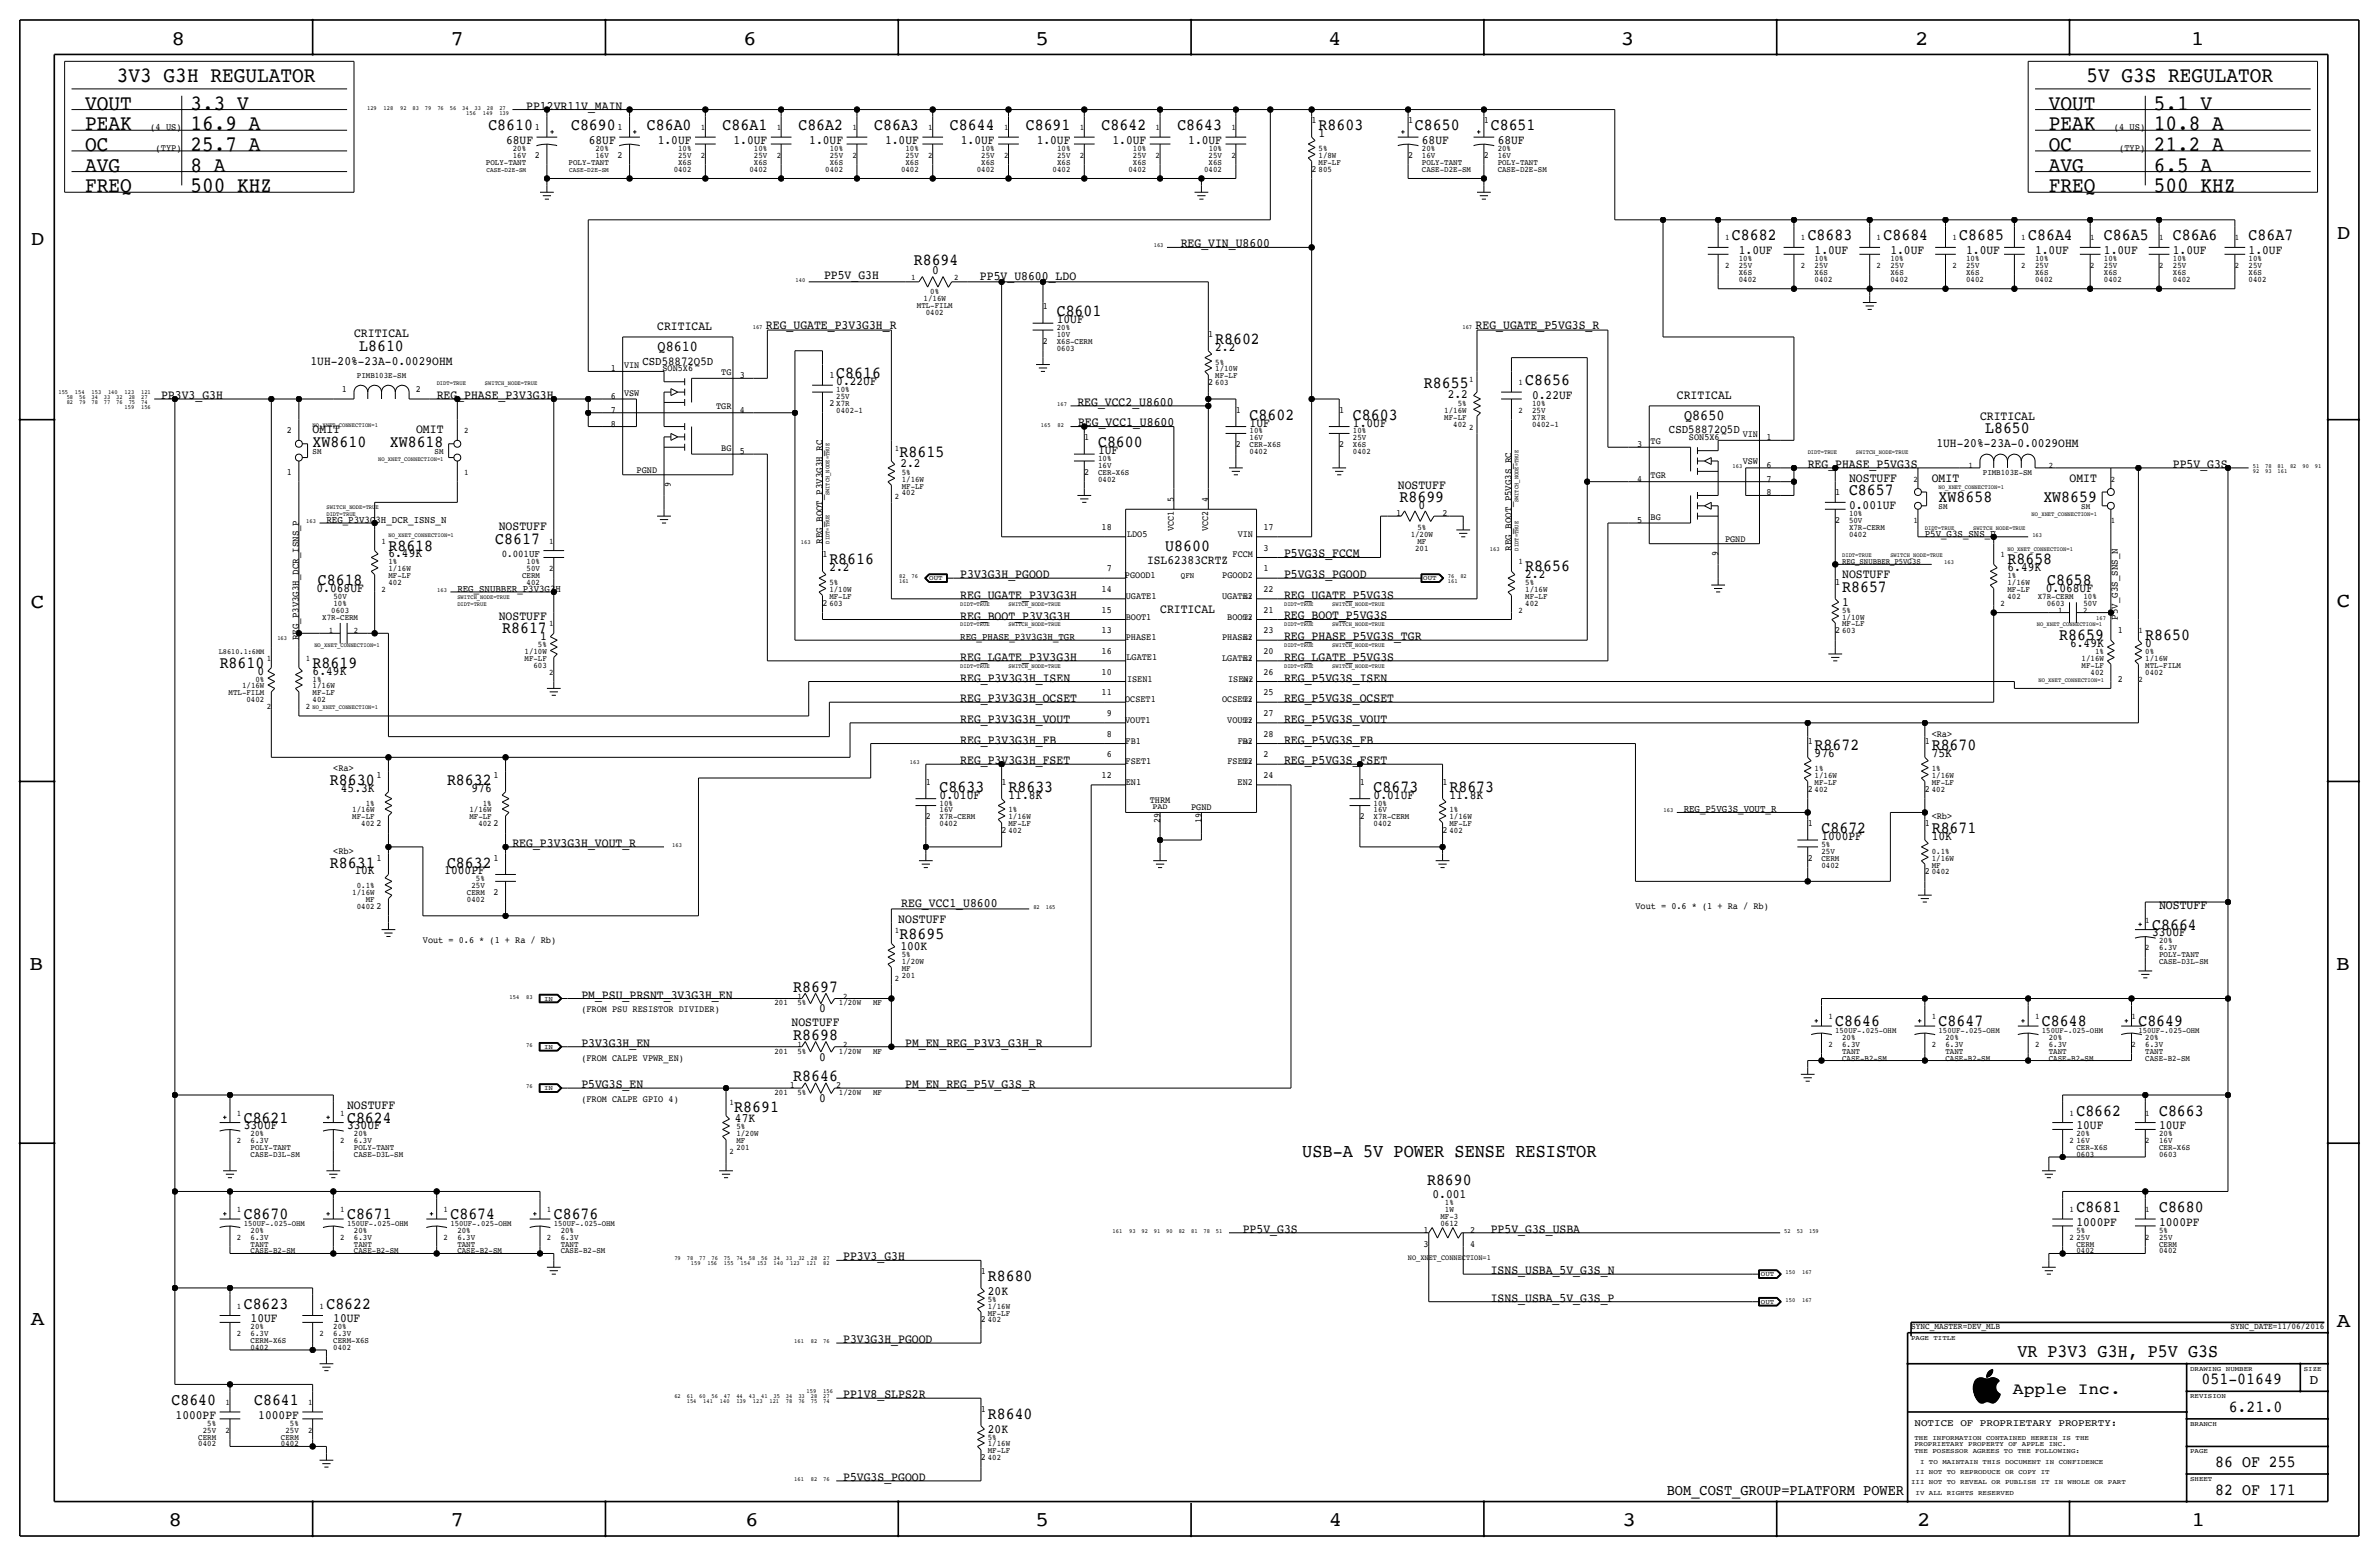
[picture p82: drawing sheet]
<svg xmlns="http://www.w3.org/2000/svg" width="877mm" height="574mm" viewBox="0 0 877 574" stroke-linecap="round" stroke-linejoin="round" font-family="sans-serif">
<defs><g id="words">
<g font-size="8">
<text x="43.1" y="30.2">3V3 G3H REGULATOR</text>
<text x="769.2" y="30.2">5V G3S REGULATOR</text>
<text x="31.4" y="40.4">VOUT</text>
<text x="70.2" y="40.4">3.3 V</text>
<text x="755.3" y="40.4">VOUT</text>
<text x="794.1" y="40.4">5.1 V</text>
<text x="31.4" y="48">PEAK</text>
<text x="70.2" y="48">16.9 A</text>
<text x="755.3" y="48">PEAK</text>
<text x="794.1" y="48">10.8 A</text>
<text x="31.4" y="55.6">OC</text>
<text x="70.2" y="55.6">25.7 A</text>
<text x="755.3" y="55.6">OC</text>
<text x="794.1" y="55.6">21.2 A</text>
<text x="31.4" y="63.2">AVG</text>
<text x="70.2" y="63.2">8 A</text>
<text x="755.3" y="63.2">AVG</text>
<text x="794.1" y="63.2">6.5 A</text>
<text x="31.4" y="70.9">FREQ</text>
<text x="70.2" y="70.9">500 KHZ</text>
<text x="755.3" y="70.9">FREQ</text>
<text x="794.1" y="70.9">500 KHZ</text>
</g>
<g font-size="7.6">
<text x="63.2" y="16.5">8</text>
<text x="166.1" y="16.5">7</text>
<text x="274" y="16.5">6</text>
<text x="381.7" y="16.5">5</text>
<text x="489.7" y="16.5">4</text>
<text x="597.6" y="16.5">3</text>
<text x="706.1" y="16.5">2</text>
<text x="807.7" y="16.5">1</text>
<text x="861.5" y="88.1">D</text>
<text x="11.4" y="90.4">D</text>
<text x="11.4" y="224.3">C</text>
<text x="861.5" y="223.8">C</text>
<text x="10.8" y="357.6">B</text>
<text x="861.3" y="357.4">B</text>
<text x="11.3" y="488.4">A</text>
<text x="861.5" y="489.2">A</text>
<text x="62.2" y="562.6">8</text>
<text x="166" y="562.6">7</text>
<text x="274.8" y="562.6">6</text>
<text x="381.7" y="562.6">5</text>
<text x="489.9" y="562.6">4</text>
<text x="598.1" y="562.6">3</text>
<text x="706.8" y="562.6">2</text>
<text x="807.9" y="562.6">1</text>
</g>
<text font-size="7" x="480.1" y="426.5">USB-A 5V POWER SENSE RESISTOR</text>
<text font-size="6.9" x="743.7" y="500.1">VR P3V3 G3H, P5V G3S</text>
<g font-size="6.2">
<text x="180" y="48">C8610</text>
<text x="210.5" y="48">C8690</text>
<text x="238.5" y="48">C86A0</text>
<text x="266.4" y="48">C86A1</text>
<text x="294.3" y="48">C86A2</text>
<text x="322.3" y="48">C86A3</text>
<text x="350.2" y="48">C8644</text>
<text x="378.2" y="48">C8691</text>
<text x="406.1" y="48">C8642</text>
<text x="434" y="48">C8643</text>
<text x="486.1" y="48">R8603</text>
<text x="521.7" y="48">C8650</text>
<text x="549.6" y="48">C8651</text>
<text x="638.5" y="88.6">C8682</text>
<text x="666.4" y="88.6">C8683</text>
<text x="694.4" y="88.6">C8684</text>
<text x="722.3" y="88.6">C8685</text>
<text x="747.7" y="88.6">C86A4</text>
<text x="775.7" y="88.6">C86A5</text>
<text x="801.1" y="88.6">C86A6</text>
<text x="829" y="88.6">C86A7</text>
<text x="336.9" y="97.5">R8694</text>
<text x="389.6" y="116.6">C8601</text>
<text x="132.4" y="129.3">L8610</text>
<text x="448" y="126.7">R8602</text>
<text x="308.3" y="139.4">C8616</text>
<text x="525" y="143">R8655</text>
<text x="562.3" y="142">C8656</text>
<text x="460.7" y="154.7">C8602</text>
<text x="498.8" y="154.7">C8603</text>
<text x="731.9" y="159.8">L8650</text>
<text x="115.3" y="164.8">XW8610</text>
<text x="143.7" y="164.8">XW8618</text>
<text x="404.8" y="164.8">C8600</text>
<text x="331.7" y="168.4">R8615</text>
<text x="516" y="185.2">R8699</text>
<text x="681.7" y="182.6">C8657</text>
<text x="714.7" y="185.2">XW8658</text>
<text x="753.3" y="185.2">XW8659</text>
<text x="143.2" y="202.9">R8618</text>
<text x="182.6" y="200.4">C8617</text>
<text x="429.6" y="202.9">U8600</text>
<text x="305.8" y="208">R8616</text>
<text x="740.1" y="208">R8658</text>
<text x="117.2" y="215.6">C8618</text>
<text x="562.3" y="210.6">R8656</text>
<text x="754.7" y="215.6">C8658</text>
<text x="679.1" y="218.2">R8657</text>
<text x="185.1" y="233.4">R8617</text>
<text x="759.2" y="236">R8659</text>
<text x="790.9" y="236">R8650</text>
<text x="81" y="246.1">R8610</text>
<text x="115.3" y="246.1">R8619</text>
<text x="669" y="276.6">R8672</text>
<text x="712.2" y="276.6">R8670</text>
<text x="121.6" y="289.3">R8630</text>
<text x="164.8" y="289.3">R8632</text>
<text x="346.4" y="291.8">C8633</text>
<text x="371.8" y="291.8">R8633</text>
<text x="506.4" y="291.8">C8673</text>
<text x="534.4" y="291.8">R8673</text>
<text x="671.5" y="307.1">C8672</text>
<text x="712.2" y="307.1">R8671</text>
<text x="121.6" y="319.8">R8631</text>
<text x="164.8" y="319.8">C8632</text>
<text x="331.7" y="346.2">R8695</text>
<text x="793.4" y="342.6">C8664</text>
<text x="292.4" y="365.5">R8697</text>
<text x="292.4" y="383.3">R8698</text>
<text x="676.6" y="378.2">C8646</text>
<text x="714.7" y="378.2">C8647</text>
<text x="752.8" y="378.2">C8648</text>
<text x="788.4" y="378.2">C8649</text>
<text x="292.4" y="398.5">R8646</text>
<text x="89.9" y="413.8">C8621</text>
<text x="128" y="413.8">C8624</text>
<text x="270.7" y="409.7">R8691</text>
<text x="765.5" y="411.2">C8662</text>
<text x="796" y="411.2">C8663</text>
<text x="526.1" y="436.6">R8690</text>
<text x="89.9" y="449.3">C8670</text>
<text x="128" y="449.3">C8671</text>
<text x="166.1" y="449.3">C8674</text>
<text x="204.2" y="449.3">C8676</text>
<text x="765.5" y="446.8">C8681</text>
<text x="796" y="446.8">C8680</text>
<text x="364.2" y="472.2">R8680</text>
<text x="89.9" y="482.3">C8623</text>
<text x="120.3" y="482.3">C8622</text>
<text x="811.6" y="510.3">051-01649</text>
<text x="63.2" y="517.9">C8640</text>
<text x="93.7" y="517.9">C8641</text>
<text x="821.6" y="520.4">6.21.0</text>
<text x="364.2" y="523">R8640</text>
<text x="816.7" y="540.8">86 OF 255</text>
<text x="816.7" y="550.9">82 OF 171</text>
</g>
<text font-size="6" x="742.1" y="513.9">Apple Inc.</text>
<g font-size="5.6">
<text x="242.4" y="129.3">Q8610</text>
<text x="620.9" y="154.7">Q8650</text>
<text x="614.5" y="550.9">BOM_COST_GROUP=PLATFORM POWER</text>
</g>
<text font-size="5" x="851.5" y="510.3">D</text>
<g font-size="4.7">
<text x="194" y="40.4">PP12VR11V_MAIN</text>
<text x="186.6" y="53.1">68UF</text>
<text x="217" y="53.1">68UF</text>
<text x="242.5" y="53.1">1.0UF</text>
<text x="270.4" y="53.1">1.0UF</text>
<text x="298.4" y="53.1">1.0UF</text>
<text x="326.3" y="53.1">1.0UF</text>
<text x="354.3" y="53.1">1.0UF</text>
<text x="382.2" y="53.1">1.0UF</text>
<text x="410.1" y="53.1">1.0UF</text>
<text x="438.1" y="53.1">1.0UF</text>
<text x="486.1" y="50.5">1</text>
<text x="524.2" y="53.1">68UF</text>
<text x="552.1" y="53.1">68UF</text>
<text x="435.3" y="91.2">REG_VIN_U8600</text>
<text x="641" y="93.7">1.0UF</text>
<text x="669" y="93.7">1.0UF</text>
<text x="696.9" y="93.7">1.0UF</text>
<text x="724.9" y="93.7">1.0UF</text>
<text x="750.3" y="93.7">1.0UF</text>
<text x="775.7" y="93.7">1.0UF</text>
<text x="801.1" y="93.7">1.0UF</text>
<text x="829" y="93.7">1.0UF</text>
<text x="343.6" y="101.1">0</text>
<text x="303.8" y="102.9">PP5V_G3H</text>
<text x="361.3" y="103.2">PP5V_U8600_LDO</text>
<text x="389.6" y="119.1">10UF</text>
<text x="130.5" y="124.2">CRITICAL</text>
<text x="242.3" y="121.7">CRITICAL</text>
<text x="282.4" y="121.2">REG_UGATE_P3V3G3H_R</text>
<text x="544" y="121.2">REG_UGATE_P5VG3S_R</text>
<text x="448" y="129.3">2.2</text>
<text x="114.5" y="134.4">1UH-20%-23A-0.0029OHM</text>
<text x="308.3" y="142">0.22UF</text>
<text x="59.4" y="147.1">PP3V3_G3H</text>
<text x="161" y="147.1">REG_PHASE_P3V3G3H</text>
<text x="397.2" y="149.6">REG_VCC2_U8600</text>
<text x="533.7" y="146.8">2.2</text>
<text x="564.8" y="147.1">0.22UF</text>
<text x="618.2" y="147.1">CRITICAL</text>
<text x="730" y="154.7">CRITICAL</text>
<text x="115.3" y="159.8">OMIT</text>
<text x="153.4" y="159.8">OMIT</text>
<text x="397.5" y="157">REG_VCC1_U8600</text>
<text x="460.7" y="157.2">1UF</text>
<text x="498.8" y="157.2">1.0UF</text>
<text x="404.8" y="167.4">1UF</text>
<text x="713.9" y="164.8">1UH-20%-23A-0.0029OHM</text>
<text x="331.9" y="172.2">2.2</text>
<text x="666.4" y="172.5">REG_PHASE_P5VG3S</text>
<text x="801.1" y="172.5">PP5V_G3S</text>
<text x="681.7" y="177.5">NOSTUFF</text>
<text x="712.2" y="177.5">OMIT</text>
<text x="763" y="177.5">OMIT</text>
<text x="515.3" y="180.1">NOSTUFF</text>
<text x="523" y="187.7">0</text>
<text x="681.7" y="187.7">0.001UF</text>
<text x="183.9" y="195.3">NOSTUFF</text>
<text x="143.2" y="205.5">6.49K</text>
<text x="422.9" y="208">ISL62383CRTZ</text>
<text x="473.4" y="205.5">P5VG3S_FCCM</text>
<text x="305.8" y="210.6">2.2</text>
<text x="354" y="213.1">P3V3G3H_PGOOD</text>
<text x="473.4" y="213.1">P5VG3S_PGOOD</text>
<text x="562.3" y="213.1">2.2</text>
<text x="679.1" y="213.1">NOSTUFF</text>
<text x="740.1" y="210.6">6.49K</text>
<text x="116.7" y="218.2">0.068UF</text>
<text x="354" y="220.7">REG_UGATE_P3V3G3H</text>
<text x="473.4" y="220.7">REG_UGATE_P5VG3S</text>
<text x="754.2" y="218.2">0.068UF</text>
<text x="427.7" y="225.8">CRITICAL</text>
<text x="679.1" y="223.3">1</text>
<text x="183.9" y="228.3">NOSTUFF</text>
<text x="354" y="228.3">REG_BOOT_P3V3G3H</text>
<text x="473.4" y="228.3">REG_BOOT_P5VG3S</text>
<text x="199.1" y="236">1</text>
<text x="473.4" y="236">REG_PHASE_P5VG3S_TGR</text>
<text x="763.2" y="238.5">6.49K</text>
<text x="790.9" y="238.5">0</text>
<text x="354" y="243.6">REG_LGATE_P3V3G3H</text>
<text x="473.4" y="243.6">REG_LGATE_P5VG3S</text>
<text x="95" y="248.7">0</text>
<text x="115.3" y="248.7">6.49K</text>
<text x="354" y="251.2">REG_P3V3G3H_ISEN</text>
<text x="473.4" y="251.2">REG_P5VG3S_ISEN</text>
<text x="354" y="258.8">REG_P3V3G3H_OCSET</text>
<text x="473.4" y="258.8">REG_P5VG3S_OCSET</text>
<text x="354" y="266.4">REG_P3V3G3H_VOUT</text>
<text x="473.4" y="266.4">REG_P5VG3S_VOUT</text>
<text x="354" y="274.1">REG_P3V3G3H_FB</text>
<text x="473.4" y="274.1">REG_P5VG3S_FB</text>
<text x="354" y="281.7">REG_P3V3G3H_FSET</text>
<text x="473.4" y="281.7">REG_P5VG3S_FSET</text>
<text x="669" y="279.1">976</text>
<text x="712.2" y="279.1">75K</text>
<text x="125.7" y="291.8">45.3K</text>
<text x="173.8" y="291.8">976</text>
<text x="346.4" y="294.4">0.01UF</text>
<text x="371.8" y="294.4">11.8K</text>
<text x="506.4" y="294.4">0.01UF</text>
<text x="534.4" y="294.4">11.8K</text>
<text x="671.5" y="309.6">1000PF</text>
<text x="712.2" y="309.6">10K</text>
<text x="188.9" y="312.2">REG_P3V3G3H_VOUT_R</text>
<text x="130.6" y="322.3">10K</text>
<text x="163.8" y="322.3">1000PF</text>
<text x="332.3" y="334.4">REG_VCC1_U8600</text>
<text x="796" y="335">NOSTUFF</text>
<text x="331.2" y="340.1">NOSTUFF</text>
<text x="793.4" y="345.2">330UF</text>
<text x="331.9" y="350">100K</text>
<text x="214.3" y="368">PM_PSU_PRSNT_3V3G3H_EN</text>
<text x="302" y="373.1">0</text>
<text x="291.8" y="378.2">NOSTUFF</text>
<text x="214.3" y="385.8">P3V3G3H_EN</text>
<text x="333.7" y="385.8">PM_EN_REG_P3V3_G3H_R</text>
<text x="302" y="390.9">0</text>
<text x="214.3" y="401.1">P5VG3S_EN</text>
<text x="333.7" y="401.1">PM_EN_REG_P5V_G3S_R</text>
<text x="302" y="406.1">0</text>
<text x="128" y="408.7">NOSTUFF</text>
<text x="271" y="413.5">47K</text>
<text x="89.9" y="416.3">330UF</text>
<text x="128" y="416.3">330UF</text>
<text x="765.5" y="416.3">10UF</text>
<text x="796" y="416.3">10UF</text>
<text x="528.1" y="441.7">0.001</text>
<text x="458.2" y="454.4">PP5V_G3S</text>
<text x="549.6" y="454.4">PP5V_G3S_USBA</text>
<text x="765.5" y="451.9">1000PF</text>
<text x="796" y="451.9">1000PF</text>
<text x="310.8" y="464.6">PP3V3_G3H</text>
<text x="549.6" y="469.6">ISNS_USBA_5V_G3S_N</text>
<text x="364.2" y="477.3">20K</text>
<text x="549.6" y="479.8">ISNS_USBA_5V_G3S_P</text>
<text x="92.4" y="487.4">10UF</text>
<text x="122.9" y="487.4">10UF</text>
<text x="310.8" y="495.1">P3V3G3H_PGOOD</text>
<text x="310.8" y="515.4">PP1V8_SLPS2R</text>
<text x="64.7" y="523">1000PF</text>
<text x="95.2" y="523">1000PF</text>
<text x="364.2" y="528.1">20K</text>
<text x="310.8" y="545.9">P5VG3S_PGOOD</text>
</g>
<g font-size="4.4">
<text x="236.8" y="134.4">CSD58872Q5D</text>
<text x="615.3" y="159.8">CSD58872Q5D</text>
</g>
<g font-size="3.8">
<text x="120.3" y="192.8">REG_P3V3G3H_DCR_ISNS_N</text>
<text x="709.6" y="197.9">P5V_G3S_SNS_P</text>
<text x="303.2" y="200.4" transform="rotate(-90 303.2 200.4)">REG_BOOT_P3V3G3H_RC</text>
<text x="557.2" y="202.9" transform="rotate(-90 557.2 202.9)">REG_BOOT_P5VG3S_RC</text>
<text x="185" y="205.5">0.001UF</text>
<text x="168.6" y="218.2">REG_SNUBBER_P3V3G3H</text>
<text x="780.7" y="228.3" transform="rotate(-90 780.7 228.3)">P5V_G3S_SNS_N</text>
<text x="110.2" y="236" transform="rotate(-90 110.2 236)">REG_P3V3G3H_DCR_ISNS_P</text>
<text x="354" y="236">REG_PHASE_P3V3G3H_TGR</text>
<text x="620.7" y="299.5">REG_P5VG3S_VOUT_R</text>
</g>
<text font-size="3.7" x="705.8" y="525.5">NOTICE OF PROPRIETARY PROPERTY:</text>
<g font-size="3.6">
<text x="55.4" y="48">(4 US)</text>
<text x="779.3" y="48">(4 US)</text>
<text x="57.3" y="55.6">(TYP)</text>
<text x="781.2" y="55.6">(TYP)</text>
</g>
<g font-size="3.5">
<text x="483.6" y="45.5">1</text>
<text x="519.1" y="45.5">1</text>
<text x="547.1" y="45.5">1</text>
<text x="197.2" y="48">1</text>
<text x="227.7" y="48">1</text>
<text x="197.2" y="58.2">2</text>
<text x="227.7" y="58.2">2</text>
<text x="519.1" y="58.2">2</text>
<text x="547.1" y="58.2">2</text>
<text x="483.6" y="63.2">2</text>
<text x="384.5" y="114">1</text>
<text x="445.5" y="124.2">1</text>
<text x="384.5" y="126.7">2</text>
<text x="225.1" y="136.9">1</text>
<text x="230.1" y="135.6">VIN</text>
<text x="244.2" y="136.9">SON5X6</text>
<text x="265.9" y="138.2">TG</text>
<text x="272.7" y="139.4">3</text>
<text x="305.8" y="139.4">1</text>
<text x="445.5" y="142">2</text>
<text x="126.1" y="144.5">1</text>
<text x="153.4" y="144.5">2</text>
<text x="225.1" y="147.1">6</text>
<text x="230.1" y="145.8">VSW</text>
<text x="305.8" y="149.6">2</text>
<text x="225.1" y="152.1">7</text>
<text x="264" y="150.9">TGR</text>
<text x="272.7" y="152.1">4</text>
<text x="455.6" y="152.1">1</text>
<text x="493.7" y="152.1">1</text>
<text x="105.8" y="159.8">2</text>
<text x="225.1" y="157.2">8</text>
<text x="642.5" y="161">VIN</text>
<text x="265.9" y="166.1">BG</text>
<text x="272.7" y="167.4">5</text>
<text x="399.7" y="162.3">1</text>
<text x="455.6" y="164.8">2</text>
<text x="493.7" y="164.8">2</text>
<text x="603.6" y="164.8">3</text>
<text x="608.5" y="163.6">TG</text>
<text x="622.7" y="162.3">SON5X6</text>
<text x="651.2" y="162.3">1</text>
<text x="642.5" y="171.2">VSW</text>
<text x="651.2" y="172.5">6</text>
<text x="105.8" y="175">1</text>
<text x="234.7" y="174.5">PGND</text>
<text x="247.3" y="179.4" transform="rotate(-90 247.3 179.4)">9</text>
<text x="399.7" y="175">2</text>
<text x="603.6" y="177.5">4</text>
<text x="608.5" y="176.3">TGR</text>
<text x="651.2" y="177.5">7</text>
<text x="432.8" y="185.2" transform="rotate(-90 432.8 185.2)">5</text>
<text x="445.5" y="185.2" transform="rotate(-90 445.5 185.2)">4</text>
<text x="651.2" y="182.6">8</text>
<text x="676.6" y="182.6">1</text>
<text x="514.7" y="190.2">1</text>
<text x="531.8" y="190.2">2</text>
<text x="608.5" y="191.5">BG</text>
<text x="406.1" y="195.3">18</text>
<text x="415.5" y="197.9">LDO5</text>
<text x="432.8" y="195.8" transform="rotate(-90 432.8 195.8)">VCC1</text>
<text x="445.5" y="195.8" transform="rotate(-90 445.5 195.8)">VCC2</text>
<text x="456.3" y="197.9">VIN</text>
<text x="465.8" y="195.3">17</text>
<text x="603.6" y="192.8">5</text>
<text x="676.6" y="192.8">2</text>
<text x="465.8" y="202.9">3</text>
<text x="636" y="199.9">PGND</text>
<text x="303.2" y="205.5">1</text>
<text x="454.4" y="205.5">FCCM</text>
<text x="633.4" y="204.8" transform="rotate(-90 633.4 204.8)">9</text>
<text x="408" y="210.6">7</text>
<text x="414.7" y="213.1">PGOOD1</text>
<text x="450.6" y="213.1">PGOOD2</text>
<text x="465.8" y="210.6">1</text>
<text x="676.6" y="215.6">1</text>
<text x="406.1" y="218.2">14</text>
<text x="415" y="220.7">UGATE1</text>
<text x="450.6" y="220.8">UGATE2</text>
<text x="465.8" y="218.2">22</text>
<text x="303.2" y="223.3">2</text>
<text x="406.1" y="225.8">15</text>
<text x="465.8" y="225.8">21</text>
<text x="406.1" y="233.4">13</text>
<text x="415" y="228.3">BOOT1</text>
<text x="452.5" y="228.4">BOOT2</text>
<text x="465.8" y="233.4">23</text>
<text x="676.6" y="233.4">2</text>
<text x="780.7" y="233.4">1</text>
<text x="415" y="236">PHASE1</text>
<text x="450.6" y="236">PHASE2</text>
<text x="406.1" y="241">16</text>
<text x="415.3" y="243.3">LGATE1</text>
<text x="450.6" y="243.6">LGATE2</text>
<text x="465.8" y="241">20</text>
<text x="406.1" y="248.7">10</text>
<text x="415.5" y="251.2">ISEN1</text>
<text x="452.8" y="251.2">ISEN2</text>
<text x="465.8" y="248.7">26</text>
<text x="780.7" y="251.2">2</text>
<text x="406.1" y="256.3">11</text>
<text x="465.8" y="256.3">25</text>
<text x="408" y="263.9">9</text>
<text x="414.8" y="258.6">OCSET1</text>
<text x="450.6" y="258.9">OCSET2</text>
<text x="465.8" y="263.9">27</text>
<text x="414.8" y="266.4">VOUT1</text>
<text x="452.5" y="266.5">VOUT2</text>
<text x="408" y="271.5">8</text>
<text x="415" y="274.1">FB1</text>
<text x="456.3" y="274.1">FB2</text>
<text x="465.8" y="271.5">28</text>
<text x="666.4" y="274.1">1</text>
<text x="709.6" y="274.1">1</text>
<text x="712.2" y="271.5">&lt;Ra&gt;</text>
<text x="408" y="279.1">6</text>
<text x="415" y="281.7">FSET1</text>
<text x="452.5" y="281.7">FSET2</text>
<text x="465.8" y="279.1">2</text>
<text x="122.9" y="284.2">&lt;Ra&gt;</text>
<text x="138.8" y="286.8">1</text>
<text x="182" y="286.8">1</text>
<text x="406.1" y="286.8">12</text>
<text x="465.8" y="286.8">24</text>
<text x="341.3" y="289.3">1</text>
<text x="369.3" y="289.3">1</text>
<text x="415" y="289.3">EN1</text>
<text x="456.3" y="289.4">EN2</text>
<text x="501.3" y="289.3">1</text>
<text x="531.8" y="289.3">1</text>
<text x="666.4" y="291.8">2</text>
<text x="709.6" y="291.8">2</text>
<text x="423.9" y="295.9">THRM</text>
<text x="439.1" y="298.4">PGND</text>
<text x="138.8" y="304.5">2</text>
<text x="182" y="304.5">2</text>
<text x="341.3" y="302">2</text>
<text x="427.7" y="303.2" transform="rotate(-90 427.7 303.2)">29</text>
<text x="442.9" y="303.2" transform="rotate(-90 442.9 303.2)">19</text>
<text x="501.3" y="302">2</text>
<text x="666.4" y="304.5">1</text>
<text x="709.6" y="304.5">1</text>
<text x="712.2" y="302">&lt;Rb&gt;</text>
<text x="369.3" y="307.1">2</text>
<text x="531.8" y="307.1">2</text>
<text x="122.9" y="314.7">&lt;Rb&gt;</text>
<text x="138.8" y="317.2">1</text>
<text x="182" y="317.2">1</text>
<text x="666.4" y="317.2">2</text>
<text x="709.6" y="322.3">2</text>
<text x="182" y="329.9">2</text>
<text x="138.8" y="335">2</text>
<text x="602.9" y="335">Vout = 0.6 * (1 + Ra / Rb)</text>
<text x="155.9" y="347.7">Vout = 0.6 * (1 + Ra / Rb)</text>
<text x="214.3" y="373.1">(FROM PSU RESISTOR DIVIDER)</text>
<text x="214.3" y="390.9">(FROM CALPE VPWR_EN)</text>
<text x="291.2" y="401.1">1</text>
<text x="308.3" y="401.1">2</text>
<text x="214.3" y="406.1">(FROM CALPE GPIO 4)</text>
<text x="524.9" y="454.4">1</text>
<text x="542" y="454.4">2</text>
<text x="524.9" y="459.5">3</text>
<text x="542" y="459.5">4</text>
<text x="361.6" y="469.6">1</text>
<text x="361.6" y="487.4">2</text>
<text x="361.6" y="520.4">1</text>
<text x="361.6" y="538.2">2</text>
</g>
<g font-size="3.2">
<text x="704.5" y="490">SYNC_MASTER=DEV_MLB</text>
<text x="822.3" y="490">SYNC_DATE=11/06/2016</text>
</g>
<g font-size="3.1">
<text x="258.4" y="48">1</text>
<text x="286.3" y="48">1</text>
<text x="314.3" y="48">1</text>
<text x="342.2" y="48">1</text>
<text x="370.2" y="48">1</text>
<text x="398.1" y="48">1</text>
<text x="426" y="48">1</text>
<text x="454" y="48">1</text>
<text x="189.1" y="58.2">16V</text>
<text x="189.1" y="55.6">20%</text>
<text x="219.5" y="58.2">16V</text>
<text x="219.5" y="55.6">20%</text>
<text x="250" y="55.6">10%</text>
<text x="250" y="58.2">25V</text>
<text x="258.4" y="58.2">2</text>
<text x="278" y="58.2">25V</text>
<text x="278" y="55.6">10%</text>
<text x="286.3" y="58.2">2</text>
<text x="305.9" y="55.6">10%</text>
<text x="305.9" y="58.2">25V</text>
<text x="314.3" y="58.2">2</text>
<text x="333.8" y="58.2">25V</text>
<text x="333.8" y="55.6">10%</text>
<text x="342.2" y="58.2">2</text>
<text x="361.8" y="55.6">10%</text>
<text x="361.8" y="58.2">25V</text>
<text x="370.2" y="58.2">2</text>
<text x="389.7" y="58.2">25V</text>
<text x="389.7" y="55.6">10%</text>
<text x="398.1" y="58.2">2</text>
<text x="417.7" y="58.2">25V</text>
<text x="417.7" y="55.6">10%</text>
<text x="426" y="58.2">2</text>
<text x="445.6" y="58.2">25V</text>
<text x="445.6" y="55.6">10%</text>
<text x="454" y="58.2">2</text>
<text x="486.1" y="55.6">5%</text>
<text x="486.1" y="58.2">1/8W</text>
<text x="524.2" y="55.6">20%</text>
<text x="524.2" y="58.2">16V</text>
<text x="552.1" y="58.2">16V</text>
<text x="552.1" y="55.6">20%</text>
<text x="179.2" y="60.7">POLY-TANT</text>
<text x="209.6" y="60.7">POLY-TANT</text>
<text x="248.4" y="63.2">0402</text>
<text x="250" y="60.7">X6S</text>
<text x="276.3" y="63.2">0402</text>
<text x="278" y="60.7">X6S</text>
<text x="304.2" y="63.2">0402</text>
<text x="305.9" y="60.7">X6S</text>
<text x="332.2" y="63.2">0402</text>
<text x="333.8" y="60.7">X6S</text>
<text x="360.1" y="63.2">0402</text>
<text x="361.8" y="60.7">X6S</text>
<text x="388.1" y="63.2">0402</text>
<text x="389.7" y="60.7">X6S</text>
<text x="416" y="63.2">0402</text>
<text x="417.7" y="60.7">X6S</text>
<text x="443.9" y="63.2">0402</text>
<text x="445.6" y="60.7">X6S</text>
<text x="486.1" y="63.2">805</text>
<text x="486.1" y="60.7">MF-LF</text>
<text x="524.2" y="60.7">POLY-TANT</text>
<text x="524.2" y="63.2">CASE-D2E-SM</text>
<text x="552.1" y="60.7">POLY-TANT</text>
<text x="552.1" y="63.2">CASE-D2E-SM</text>
<text x="636" y="88.6">1</text>
<text x="663.9" y="88.6">1</text>
<text x="691.8" y="88.6">1</text>
<text x="719.8" y="88.6">1</text>
<text x="745.2" y="88.6">1</text>
<text x="770.6" y="88.6">1</text>
<text x="796" y="88.6">1</text>
<text x="823.9" y="88.6">1</text>
<text x="636" y="98.8">2</text>
<text x="641" y="98.8">25V</text>
<text x="641" y="96.3">10%</text>
<text x="641" y="101.3">X6S</text>
<text x="663.9" y="98.8">2</text>
<text x="669" y="101.3">X6S</text>
<text x="669" y="98.8">25V</text>
<text x="669" y="96.3">10%</text>
<text x="691.8" y="98.8">2</text>
<text x="696.9" y="96.3">10%</text>
<text x="696.9" y="101.3">X6S</text>
<text x="696.9" y="98.8">25V</text>
<text x="719.8" y="98.8">2</text>
<text x="724.9" y="96.3">10%</text>
<text x="724.9" y="101.3">X6S</text>
<text x="724.9" y="98.8">25V</text>
<text x="745.2" y="98.8">2</text>
<text x="750.3" y="96.3">10%</text>
<text x="750.3" y="101.3">X6S</text>
<text x="750.3" y="98.8">25V</text>
<text x="770.6" y="98.8">2</text>
<text x="775.7" y="101.3">X6S</text>
<text x="775.7" y="98.8">25V</text>
<text x="775.7" y="96.3">10%</text>
<text x="796" y="98.8">2</text>
<text x="801.1" y="101.3">X6S</text>
<text x="801.1" y="98.8">25V</text>
<text x="801.1" y="96.3">10%</text>
<text x="823.9" y="98.8">2</text>
<text x="829" y="101.3">X6S</text>
<text x="829" y="98.8">25V</text>
<text x="829" y="96.3">10%</text>
<text x="335.9" y="103.1">1</text>
<text x="351.7" y="103.1">2</text>
<text x="641" y="103.9">0402</text>
<text x="669" y="103.9">0402</text>
<text x="696.9" y="103.9">0402</text>
<text x="724.9" y="103.9">0402</text>
<text x="750.3" y="103.9">0402</text>
<text x="775.7" y="103.9">0402</text>
<text x="801.1" y="103.9">0402</text>
<text x="829" y="103.9">0402</text>
<text x="338" y="113.5">MTL-FILM</text>
<text x="340.5" y="111">1/16W</text>
<text x="343" y="108.5">0%</text>
<text x="341.3" y="116.1">0402</text>
<text x="389.6" y="121.7">20%</text>
<text x="389.6" y="124.2">10V</text>
<text x="389.6" y="126.7">X6S-CERM</text>
<text x="389.6" y="129.3">0603</text>
<text x="448" y="134.4">5%</text>
<text x="448" y="136.9">1/10W</text>
<text x="131.6" y="139.4">PIMB103E-SM</text>
<text x="448" y="142">603</text>
<text x="448" y="139.4">MF-LF</text>
<text x="541.6" y="140.7">1</text>
<text x="559.8" y="142">1</text>
<text x="308.3" y="144.5">10%</text>
<text x="308.3" y="147.1">25V</text>
<text x="308.3" y="149.6">X7R</text>
<text x="537.4" y="149.6">5%</text>
<text x="564.8" y="149.6">10%</text>
<text x="308.3" y="152.1">0402-1</text>
<text x="532.5" y="154.7">MF-LF</text>
<text x="532.5" y="152.1">1/16W</text>
<text x="559.8" y="152.1">2</text>
<text x="564.8" y="154.7">X7R</text>
<text x="564.8" y="152.1">25V</text>
<text x="171.1" y="159.8">2</text>
<text x="460.7" y="159.8">10%</text>
<text x="498.8" y="159.8">10%</text>
<text x="535.8" y="157.2">402</text>
<text x="541.6" y="158.5">2</text>
<text x="564.8" y="157.2">0402-1</text>
<text x="115.3" y="167.4">SM</text>
<text x="160.2" y="167.4">SM</text>
<text x="329.9" y="166.1">1</text>
<text x="460.7" y="167.4">0402</text>
<text x="460.7" y="162.3">16V</text>
<text x="460.7" y="164.8">CER-X6S</text>
<text x="498.8" y="167.4">0402</text>
<text x="498.8" y="164.8">X6S</text>
<text x="498.8" y="162.3">25V</text>
<text x="404.8" y="169.9">10%</text>
<text x="404.8" y="172.5">16V</text>
<text x="725.8" y="172.5">1</text>
<text x="755.3" y="172.5">2</text>
<text x="171.1" y="175">1</text>
<text x="332.4" y="175">5%</text>
<text x="332.4" y="177.5">1/16W</text>
<text x="404.8" y="177.5">0402</text>
<text x="404.8" y="175">CER-X6S</text>
<text x="705.4" y="177.5">2</text>
<text x="731" y="175">PIMB103E-SM</text>
<text x="778.2" y="177.5">2</text>
<text x="329.9" y="183.9">2</text>
<text x="332.4" y="180.1">MF-LF</text>
<text x="332.4" y="182.6">402</text>
<text x="681.7" y="190.2">10%</text>
<text x="714.7" y="187.7">SM</text>
<text x="767.3" y="187.7">SM</text>
<text x="520.1" y="197.9">1/20W</text>
<text x="522.6" y="195.3">5%</text>
<text x="681.7" y="197.9">0402</text>
<text x="681.7" y="192.8">50V</text>
<text x="681.7" y="195.3">X7R-CERM</text>
<text x="705.4" y="192.8">1</text>
<text x="778.2" y="192.8">1</text>
<text x="140.7" y="200.4">1</text>
<text x="202.5" y="200.4">1</text>
<text x="521.7" y="202.9">201</text>
<text x="522.6" y="200.4">MF</text>
<text x="143.2" y="208">1%</text>
<text x="194.1" y="208">10%</text>
<text x="559.8" y="208">1</text>
<text x="737.6" y="205.5">1</text>
<text x="143.2" y="213.1">MF-LF</text>
<text x="143.2" y="210.6">1/16W</text>
<text x="143.2" y="215.6">402</text>
<text x="192.5" y="213.1">CERM</text>
<text x="194.1" y="215.6">402</text>
<text x="194.1" y="210.6">50V</text>
<text x="202.5" y="210.6">2</text>
<text x="305.8" y="215.6">5%</text>
<text x="435.4" y="213.1">QFN</text>
<text x="562.3" y="215.6">5%</text>
<text x="740.1" y="213.1">1%</text>
<text x="740.1" y="215.6">1/16W</text>
<text x="123" y="220.7">50V</text>
<text x="140.7" y="218.2">2</text>
<text x="305.8" y="220.7">MF-LF</text>
<text x="305.8" y="218.2">1/10W</text>
<text x="562.3" y="218.2">1/16W</text>
<text x="562.3" y="220.7">MF-LF</text>
<text x="740.1" y="220.7">402</text>
<text x="740.1" y="218.2">MF-LF</text>
<text x="751.3" y="220.7">X7R-CERM</text>
<text x="768.1" y="220.7">10%</text>
<text x="122.1" y="225.8">0603</text>
<text x="123" y="223.3">10%</text>
<text x="305.8" y="223.3">603</text>
<text x="559.8" y="225.8">2</text>
<text x="562.3" y="223.3">402</text>
<text x="679.1" y="225.8">5%</text>
<text x="737.6" y="223.3">2</text>
<text x="754.6" y="223.3">0603</text>
<text x="758.8" y="225.8">1</text>
<text x="768" y="225.8">2</text>
<text x="768.1" y="223.3">50V</text>
<text x="118.8" y="228.3">X7R-CERM</text>
<text x="121.2" y="233.4">1</text>
<text x="130.5" y="233.4">2</text>
<text x="202.5" y="230.9">1</text>
<text x="679.1" y="228.3">1/10W</text>
<text x="679.1" y="230.9">MF-LF</text>
<text x="679.1" y="233.4">603</text>
<text x="788.4" y="233.4">1</text>
<text x="198.3" y="238.5">5%</text>
<text x="98.4" y="243.6">1</text>
<text x="112.7" y="243.6">1</text>
<text x="193.4" y="241">1/10W</text>
<text x="193.4" y="243.6">MF-LF</text>
<text x="767.4" y="243.6">1/16W</text>
<text x="772.4" y="241">1%</text>
<text x="790.9" y="243.6">1/16W</text>
<text x="790.9" y="241">0%</text>
<text x="94.2" y="251.2">0%</text>
<text x="115.3" y="251.2">1%</text>
<text x="196.7" y="246.1">603</text>
<text x="202.5" y="248.7">2</text>
<text x="767.4" y="246.1">MF-LF</text>
<text x="770.7" y="248.7">402</text>
<text x="788.4" y="251.2">2</text>
<text x="790.9" y="246.1">MTL-FILM</text>
<text x="790.9" y="248.7">0402</text>
<text x="84.3" y="256.3">MTL-FILM</text>
<text x="89.2" y="253.7">1/16W</text>
<text x="115.3" y="253.7">1/16W</text>
<text x="115.3" y="256.3">MF-LF</text>
<text x="90.9" y="258.8">0402</text>
<text x="98.4" y="261.4">2</text>
<text x="112.7" y="261.4">2</text>
<text x="115.3" y="258.8">402</text>
<text x="669" y="284.2">1%</text>
<text x="669" y="286.8">1/16W</text>
<text x="712.2" y="286.8">1/16W</text>
<text x="712.2" y="284.2">1%</text>
<text x="669" y="289.3">MF-LF</text>
<text x="669" y="291.8">402</text>
<text x="712.2" y="289.3">MF-LF</text>
<text x="712.2" y="291.8">402</text>
<text x="129.9" y="299.5">1/16W</text>
<text x="134.8" y="296.9">1%</text>
<text x="173.1" y="299.5">1/16W</text>
<text x="178" y="296.9">1%</text>
<text x="346.4" y="296.9">10%</text>
<text x="346.4" y="299.5">16V</text>
<text x="371.8" y="299.5">1%</text>
<text x="506.4" y="296.9">10%</text>
<text x="506.4" y="299.5">16V</text>
<text x="534.4" y="299.5">1%</text>
<text x="129.9" y="302">MF-LF</text>
<text x="133.2" y="304.5">402</text>
<text x="173.1" y="302">MF-LF</text>
<text x="176.4" y="304.5">402</text>
<text x="346.4" y="304.5">0402</text>
<text x="346.4" y="302">X7R-CERM</text>
<text x="371.8" y="304.5">MF-LF</text>
<text x="371.8" y="302">1/16W</text>
<text x="506.4" y="304.5">0402</text>
<text x="506.4" y="302">X7R-CERM</text>
<text x="534.4" y="304.5">MF-LF</text>
<text x="534.4" y="302">1/16W</text>
<text x="371.8" y="307.1">402</text>
<text x="534.4" y="307.1">402</text>
<text x="671.5" y="317.2">CERM</text>
<text x="671.5" y="314.7">25V</text>
<text x="671.5" y="312.2">5%</text>
<text x="712.2" y="314.7">0.1%</text>
<text x="712.2" y="317.2">1/16W</text>
<text x="671.5" y="319.8">0402</text>
<text x="712.2" y="319.8">MF</text>
<text x="712.2" y="322.3">0402</text>
<text x="129.9" y="329.9">1/16W</text>
<text x="131.5" y="327.4">0.1%</text>
<text x="172.2" y="329.9">CERM</text>
<text x="173.8" y="327.4">25V</text>
<text x="175.5" y="324.9">5%</text>
<text x="131.5" y="335">0402</text>
<text x="134.8" y="332.5">MF</text>
<text x="172.2" y="332.5">0402</text>
<text x="790.9" y="340.1">1</text>
<text x="329.9" y="343.9">1</text>
<text x="796" y="347.7">20%</text>
<text x="332.4" y="352.8">5%</text>
<text x="790.9" y="350.3">2</text>
<text x="796" y="350.3">6.3V</text>
<text x="796" y="352.8">POLY-TANT</text>
<text x="332.4" y="357.9">MF</text>
<text x="332.4" y="355.3">1/20W</text>
<text x="796" y="355.3">CASE-D3L-SM</text>
<text x="329.9" y="361.7">2</text>
<text x="332.4" y="360.4">201</text>
<text x="285.5" y="370.6">201</text>
<text x="294" y="370.6">5%</text>
<text x="294" y="368">1</text>
<text x="309.3" y="370.6">1/20W</text>
<text x="310.8" y="368">2</text>
<text x="321.9" y="370.6">MF</text>
<text x="674.1" y="375.7">1</text>
<text x="712.2" y="375.7">1</text>
<text x="750.3" y="375.7">1</text>
<text x="785.8" y="375.7">1</text>
<text x="679.1" y="383.3">20%</text>
<text x="717.2" y="383.3">20%</text>
<text x="755.3" y="383.3">20%</text>
<text x="790.9" y="383.3">20%</text>
<text x="285.5" y="388.4">201</text>
<text x="294" y="388.4">5%</text>
<text x="294" y="385.8">1</text>
<text x="309.3" y="388.4">1/20W</text>
<text x="310.8" y="385.8">2</text>
<text x="321.9" y="388.4">MF</text>
<text x="674.1" y="385.8">2</text>
<text x="679.1" y="385.8">6.3V</text>
<text x="679.1" y="388.4">TANT</text>
<text x="712.2" y="385.8">2</text>
<text x="717.2" y="385.8">6.3V</text>
<text x="717.2" y="388.4">TANT</text>
<text x="750.3" y="385.8">2</text>
<text x="755.3" y="385.8">6.3V</text>
<text x="755.3" y="388.4">TANT</text>
<text x="785.8" y="385.8">2</text>
<text x="790.9" y="388.4">TANT</text>
<text x="790.9" y="385.8">6.3V</text>
<text x="679.1" y="390.9">CASE-B2-SM</text>
<text x="717.2" y="390.9">CASE-B2-SM</text>
<text x="755.3" y="390.9">CASE-B2-SM</text>
<text x="790.9" y="390.9">CASE-B2-SM</text>
<text x="268.9" y="407.4">1</text>
<text x="285.5" y="403.6">201</text>
<text x="294" y="403.6">5%</text>
<text x="309.3" y="403.6">1/20W</text>
<text x="321.9" y="403.6">MF</text>
<text x="87.3" y="411.2">1</text>
<text x="125.4" y="411.2">1</text>
<text x="763" y="411.2">1</text>
<text x="790.9" y="411.2">1</text>
<text x="92.4" y="418.8">20%</text>
<text x="130.5" y="418.8">20%</text>
<text x="271.5" y="418.8">1/20W</text>
<text x="271.5" y="416.3">5%</text>
<text x="765.5" y="418.8">20%</text>
<text x="796" y="418.8">20%</text>
<text x="87.3" y="421.4">2</text>
<text x="92.4" y="421.4">6.3V</text>
<text x="92.4" y="423.9">POLY-TANT</text>
<text x="125.4" y="421.4">2</text>
<text x="130.5" y="423.9">POLY-TANT</text>
<text x="130.5" y="421.4">6.3V</text>
<text x="268.9" y="425.2">2</text>
<text x="271.5" y="423.9">201</text>
<text x="271.5" y="421.4">MF</text>
<text x="763" y="421.4">2</text>
<text x="765.5" y="423.9">CER-X6S</text>
<text x="765.5" y="421.4">16V</text>
<text x="790.9" y="421.4">2</text>
<text x="796" y="423.9">CER-X6S</text>
<text x="796" y="421.4">16V</text>
<text x="92.4" y="426.5">CASE-D3L-SM</text>
<text x="130.5" y="426.5">CASE-D3L-SM</text>
<text x="765.5" y="426.5">0603</text>
<text x="796" y="426.5">0603</text>
<text x="87.3" y="446.8">1</text>
<text x="125.4" y="446.8">1</text>
<text x="163.5" y="446.8">1</text>
<text x="201.6" y="446.8">1</text>
<text x="531.1" y="449.3">MF-3</text>
<text x="532.7" y="444.2">1%</text>
<text x="532.7" y="446.8">1W</text>
<text x="763" y="446.8">1</text>
<text x="790.9" y="446.8">1</text>
<text x="92.4" y="454.4">20%</text>
<text x="130.5" y="454.4">20%</text>
<text x="168.6" y="454.4">20%</text>
<text x="206.7" y="454.4">20%</text>
<text x="531.1" y="451.9">0612</text>
<text x="765.5" y="454.4">5%</text>
<text x="796" y="454.4">5%</text>
<text x="87.3" y="456.9">2</text>
<text x="92.4" y="459.5">TANT</text>
<text x="92.4" y="456.9">6.3V</text>
<text x="125.4" y="456.9">2</text>
<text x="130.5" y="459.5">TANT</text>
<text x="130.5" y="456.9">6.3V</text>
<text x="163.5" y="456.9">2</text>
<text x="168.6" y="456.9">6.3V</text>
<text x="168.6" y="459.5">TANT</text>
<text x="201.6" y="456.9">2</text>
<text x="206.7" y="456.9">6.3V</text>
<text x="206.7" y="459.5">TANT</text>
<text x="763" y="456.9">2</text>
<text x="765.5" y="456.9">25V</text>
<text x="765.5" y="459.5">CERM</text>
<text x="790.9" y="456.9">2</text>
<text x="796" y="456.9">25V</text>
<text x="796" y="459.5">CERM</text>
<text x="92.4" y="462">CASE-B2-SM</text>
<text x="130.5" y="462">CASE-B2-SM</text>
<text x="168.6" y="462">CASE-B2-SM</text>
<text x="206.7" y="462">CASE-B2-SM</text>
<text x="765.5" y="462">0402</text>
<text x="796" y="462">0402</text>
<text x="364.2" y="479.8">5%</text>
<text x="87.3" y="482.3">1</text>
<text x="117.8" y="482.3">1</text>
<text x="364.2" y="482.3">1/16W</text>
<text x="364.2" y="484.9">MF-LF</text>
<text x="92.4" y="490">20%</text>
<text x="122.9" y="490">20%</text>
<text x="364.2" y="487.4">402</text>
<text x="87.3" y="492.5">2</text>
<text x="92.4" y="495">CERM-X6S</text>
<text x="92.4" y="492.5">6.3V</text>
<text x="92.4" y="497.6">0402</text>
<text x="117.8" y="492.5">2</text>
<text x="122.9" y="492.5">6.3V</text>
<text x="122.9" y="495">CERM-X6S</text>
<text x="122.9" y="497.6">0402</text>
<text x="83.1" y="517.9">1</text>
<text x="113.6" y="517.9">1</text>
<text x="76.4" y="525.5">5%</text>
<text x="106.9" y="525.5">5%</text>
<text x="73.1" y="530.6">CERM</text>
<text x="73.1" y="533.1">0402</text>
<text x="74.8" y="528.1">25V</text>
<text x="83.1" y="528.1">2</text>
<text x="103.6" y="530.6">CERM</text>
<text x="103.6" y="533.1">0402</text>
<text x="105.2" y="528.1">25V</text>
<text x="113.6" y="528.1">2</text>
<text x="364.2" y="533.1">1/16W</text>
<text x="364.2" y="530.6">5%</text>
<text x="364.2" y="538.2">402</text>
<text x="364.2" y="535.7">MF-LF</text>
</g>
<g font-size="3">
<text x="679.1" y="208">REG_SNUBBER_P5VG3S</text>
<text x="676.6" y="380.7">150UF-.025-OHM</text>
<text x="714.7" y="380.7">150UF-.025-OHM</text>
<text x="752.8" y="380.7">150UF-.025-OHM</text>
<text x="788.4" y="380.7">150UF-.025-OHM</text>
<text x="89.9" y="451.9">150UF-.025-OHM</text>
<text x="128" y="451.9">150UF-.025-OHM</text>
<text x="166.1" y="451.9">150UF-.025-OHM</text>
<text x="204.2" y="451.9">150UF-.025-OHM</text>
</g>
<g font-size="2.9">
<text x="80.7" y="241">L8610.1:6MM</text>
<text x="424.8" y="298.2">PAD</text>
<text x="519.1" y="464.6">NO_XNET_CONNECTION=1</text>
</g>
<g font-size="2.5">
<text x="179.4" y="63.2">CASE-D2E-SM</text>
<text x="209.9" y="63.2">CASE-D2E-SM</text>
<text x="342.6" y="213.9">OUT</text>
<text x="524.7" y="213.9">OUT</text>
<text x="200.6" y="368.8">IN</text>
<text x="200.6" y="386.6">IN</text>
<text x="200.6" y="401.8">IN</text>
<text x="649.2" y="470.4">OUT</text>
<text x="649.2" y="480.6">OUT</text>
<text x="704.5" y="493.8">PAGE TITLE</text>
<text x="807.4" y="505.2">DRAWING NUMBER</text>
<text x="849.3" y="505.2">SIZE</text>
<text x="807.4" y="515.4">REVISION</text>
<text x="807.4" y="525.5">BRANCH</text>
<text x="705.8" y="533.1">PROPRIETARY PROPERTY OF APPLE INC.</text>
<text x="705.8" y="530.6">THE INFORMATION CONTAINED HEREIN IS THE</text>
<text x="705.8" y="535.7">THE POSESSOR AGREES TO THE FOLLOWING:</text>
<text x="707.8" y="539.5">I TO MAINTAIN THIS DOCUMENT IN CONFIDENCE</text>
<text x="807.4" y="535.7">PAGE</text>
<text x="706.2" y="543.3">II NOT TO REPRODUCE OR COPY IT</text>
<text x="807.4" y="545.8">SHEET</text>
<text x="704.5" y="547.1">III NOT TO REVEAL OR PUBLISH IT IN WHOLE OR PART</text>
<text x="706.2" y="550.9">IV ALL RIGHTS RESERVED</text>
</g>
<g font-size="2.3">
<text x="135.3" y="40.4">129</text>
<text x="141.4" y="40.4">128</text>
<text x="147.5" y="40.4">92</text>
<text x="152.1" y="40.4">83</text>
<text x="156.7" y="40.4">79</text>
<text x="161.2" y="40.4">76</text>
<text x="165.8" y="40.4">56</text>
<text x="170.4" y="40.4">34</text>
<text x="175" y="40.4">33</text>
<text x="179.5" y="40.4">28</text>
<text x="184.1" y="40.4">27</text>
<text x="171.9" y="42.2">156</text>
<text x="178" y="42.2">149</text>
<text x="184.1" y="42.2">139</text>
<text x="425.4" y="91.2">163</text>
<text x="293.3" y="103.9">140</text>
<text x="277.5" y="121.2">167</text>
<text x="539.1" y="121.2">167</text>
<text x="161" y="142">DIDT=TRUE</text>
<text x="178.8" y="142">SWITCH_NODE=TRUE</text>
<text x="21.5" y="145.2">155</text>
<text x="24.6" y="148.9">82</text>
<text x="24.6" y="147.1">58</text>
<text x="27.6" y="145.2">154</text>
<text x="29.2" y="148.9">79</text>
<text x="29.2" y="147.1">56</text>
<text x="33.7" y="145.2">153</text>
<text x="33.7" y="148.9">78</text>
<text x="33.7" y="147.1">34</text>
<text x="38.3" y="148.9">77</text>
<text x="38.3" y="147.1">33</text>
<text x="39.8" y="145.2">140</text>
<text x="42.9" y="148.9">76</text>
<text x="42.9" y="147.1">32</text>
<text x="45.9" y="145.2">123</text>
<text x="47.5" y="148.9">75</text>
<text x="47.5" y="147.1">28</text>
<text x="52" y="145.2">121</text>
<text x="52" y="148.9">74</text>
<text x="52" y="147.1">27</text>
<text x="389.8" y="149.6">167</text>
<text x="45.9" y="150.7">159</text>
<text x="52" y="150.7">156</text>
<text x="115.3" y="157.2">NO_XNET_CONNECTION=1</text>
<text x="383.8" y="157.2">165</text>
<text x="389.8" y="157.2">82</text>
<text x="666.4" y="167.4">DIDT=TRUE</text>
<text x="684.2" y="167.4">SWITCH_NODE=TRUE</text>
<text x="139.4" y="169.9">NO_XNET_CONNECTION=1</text>
<text x="638.7" y="172.5">163</text>
<text x="830.5" y="172.5">51</text>
<text x="835.1" y="172.5">78</text>
<text x="839.7" y="172.5">81</text>
<text x="844.3" y="172.5">82</text>
<text x="848.8" y="172.5">90</text>
<text x="853.4" y="172.5">91</text>
<text x="830.5" y="174.3">92</text>
<text x="835.1" y="174.3">93</text>
<text x="839.7" y="174.3">161</text>
<text x="305.8" y="182.6" transform="rotate(-90 305.8 182.6)">SWITCH_NODE=TRUE</text>
<text x="559.8" y="185.2" transform="rotate(-90 559.8 185.2)">SWITCH_NODE=TRUE</text>
<text x="714.7" y="180.1">NO_XNET_CONNECTION=1</text>
<text x="120.3" y="190.2">DIDT=TRUE</text>
<text x="120.3" y="187.7">SWITCH_NODE=TRUE</text>
<text x="749" y="190.2">NO_XNET_CONNECTION=1</text>
<text x="112.9" y="192.8">163</text>
<text x="143.2" y="197.9">NO_XNET_CONNECTION=1</text>
<text x="709.6" y="195.3">DIDT=TRUE</text>
<text x="727.4" y="195.3">SWITCH_NODE=TRUE</text>
<text x="749.3" y="197.9">163</text>
<text x="295.3" y="200.4">163</text>
<text x="305.8" y="200.4" transform="rotate(-90 305.8 200.4)">DIDT=TRUE</text>
<text x="549.3" y="202.9">163</text>
<text x="559.8" y="202.9" transform="rotate(-90 559.8 202.9)">DIDT=TRUE</text>
<text x="740.1" y="202.9">NO_XNET_CONNECTION=1</text>
<text x="679.1" y="205.5">DIDT=TRUE</text>
<text x="696.9" y="205.5">SWITCH_NODE=TRUE</text>
<text x="716.7" y="208">163</text>
<text x="331.5" y="214.9">161</text>
<text x="331.5" y="213.1">82</text>
<text x="336" y="213.1">76</text>
<text x="533.8" y="214.9">161</text>
<text x="533.8" y="213.1">76</text>
<text x="538.4" y="213.1">82</text>
<text x="161.2" y="218.2">163</text>
<text x="168.6" y="220.7">SWITCH_NODE=TRUE</text>
<text x="457.9" y="220.7">163</text>
<text x="168.6" y="223.3">DIDT=TRUE</text>
<text x="354" y="223.3">DIDT=TRUE</text>
<text x="371.8" y="223.3">SWITCH_NODE=TRUE</text>
<text x="473.4" y="223.3">DIDT=TRUE</text>
<text x="491.2" y="223.3">SWITCH_NODE=TRUE</text>
<text x="354" y="230.9">DIDT=TRUE</text>
<text x="371.8" y="230.9">SWITCH_NODE=TRUE</text>
<text x="457.9" y="228.3">163</text>
<text x="473.4" y="230.9">DIDT=TRUE</text>
<text x="491.2" y="230.9">SWITCH_NODE=TRUE</text>
<text x="750.9" y="230.9">NO_XNET_CONNECTION=1</text>
<text x="772.8" y="228.3">167</text>
<text x="102.3" y="236">163</text>
<text x="115.9" y="238.5">NO_XNET_CONNECTION=1</text>
<text x="457.9" y="236">167</text>
<text x="473.4" y="238.5">DIDT=TRUE</text>
<text x="491.2" y="238.5">SWITCH_NODE=TRUE</text>
<text x="457.9" y="243.6">163</text>
<text x="354" y="246.1">DIDT=TRUE</text>
<text x="371.8" y="246.1">SWITCH_NODE=TRUE</text>
<text x="457.9" y="251.2">163</text>
<text x="473.4" y="246.1">DIDT=TRUE</text>
<text x="491.2" y="246.1">SWITCH_NODE=TRUE</text>
<text x="751.5" y="251.2">NO_XNET_CONNECTION=1</text>
<text x="115.3" y="261.4">NO_XNET_CONNECTION=1</text>
<text x="457.9" y="258.8">163</text>
<text x="457.9" y="266.4">167</text>
<text x="457.9" y="274.1">163</text>
<text x="335.4" y="281.7">163</text>
<text x="457.9" y="281.7">163</text>
<text x="613.3" y="299.5">163</text>
<text x="247.9" y="312.2">163</text>
<text x="381" y="335">82</text>
<text x="385.5" y="335">165</text>
<text x="187.9" y="368">154</text>
<text x="194" y="368">83</text>
<text x="194" y="385.8">76</text>
<text x="194" y="401.1">76</text>
<text x="410.2" y="454.4">161</text>
<text x="416.3" y="454.4">93</text>
<text x="420.8" y="454.4">92</text>
<text x="425.4" y="454.4">91</text>
<text x="430" y="454.4">90</text>
<text x="434.6" y="454.4">82</text>
<text x="439.1" y="454.4">81</text>
<text x="443.7" y="454.4">78</text>
<text x="448.3" y="454.4">51</text>
<text x="657.8" y="454.4">52</text>
<text x="662.4" y="454.4">53</text>
<text x="667" y="454.4">159</text>
<text x="248.6" y="464.6">79</text>
<text x="253.2" y="464.6">78</text>
<text x="254.7" y="466.4">159</text>
<text x="257.8" y="464.6">77</text>
<text x="260.8" y="466.4">156</text>
<text x="262.3" y="464.6">76</text>
<text x="266.9" y="464.6">75</text>
<text x="266.9" y="466.4">155</text>
<text x="271.5" y="464.6">74</text>
<text x="273" y="466.4">154</text>
<text x="276.1" y="464.6">58</text>
<text x="279.1" y="466.4">153</text>
<text x="280.6" y="464.6">56</text>
<text x="285.2" y="466.4">140</text>
<text x="285.2" y="464.6">34</text>
<text x="289.8" y="464.6">33</text>
<text x="291.3" y="466.4">123</text>
<text x="294.3" y="464.6">32</text>
<text x="297.4" y="466.4">121</text>
<text x="298.9" y="464.6">28</text>
<text x="303.5" y="466.4">82</text>
<text x="303.5" y="464.6">27</text>
<text x="658.3" y="469.6">150</text>
<text x="664.4" y="469.6">167</text>
<text x="658.3" y="479.8">150</text>
<text x="664.4" y="479.8">167</text>
<text x="292.8" y="495">161</text>
<text x="298.9" y="495">82</text>
<text x="303.5" y="495">76</text>
<text x="248.6" y="515.4">62</text>
<text x="253.2" y="515.4">61</text>
<text x="257.8" y="515.4">60</text>
<text x="262.3" y="515.4">56</text>
<text x="266.9" y="515.4">47</text>
<text x="271.5" y="515.4">44</text>
<text x="276" y="515.4">43</text>
<text x="280.6" y="515.4">41</text>
<text x="285.2" y="515.4">35</text>
<text x="289.8" y="515.4">34</text>
<text x="294.3" y="515.4">33</text>
<text x="297.4" y="513.5">159</text>
<text x="298.9" y="515.4">28</text>
<text x="303.5" y="513.5">156</text>
<text x="303.5" y="515.4">27</text>
<text x="253.2" y="517.2">154</text>
<text x="259.3" y="517.2">141</text>
<text x="265.4" y="517.2">140</text>
<text x="271.5" y="517.2">139</text>
<text x="277.6" y="517.2">123</text>
<text x="283.7" y="517.2">121</text>
<text x="289.8" y="517.2">78</text>
<text x="294.3" y="517.2">76</text>
<text x="298.9" y="517.2">75</text>
<text x="303.5" y="517.2">74</text>
<text x="292.8" y="545.8">161</text>
<text x="298.9" y="545.8">82</text>
<text x="303.5" y="545.8">76</text>
</g>
</g></defs>
<g fill="none" stroke="#000" stroke-width=".37">
<path d="M23.8 22.6v48.3zM23.8 22.6h106.7zM26.4 32.8h101.6zM67 35.3v33zM130.5 22.6v48.3zM747.7 22.6v48.3zM747.7 22.6h106.7zM750.3 32.8h101.6zM790.9 35.3v33zM854.4 22.6v48.3zM26.4 40.4h101.6zM26.4 48h101.6z"/>
<path d="M26.4 55.6h101.6zM188.9 40.4h12.7zM197.8 50.5h7.6zM201.6 40.4h30.5zM201.6 40.4v2.5zM201.6 53.1v7.6zM201.6 42.9v7.6zM202.9 48.6h1.3zM203.6 48v1.3zM205.4 53.7a13.1 13.1 0 0 0-7.6 0M228.3 50.5h7.6zM232.1 40.4v2.5z"/>
<path d="M232.1 53.1v7.6zM232.1 42.9v7.6zM232.1 40.4h27.9zM233.4 48.6h1.2zM234 48v1.3zM235.9 53.7a13.1 13.1 0 0 0-7.7 0M256.2 50.5h7.7zM256.2 53.1h7.7zM260 40.4v2.5zM260 42.9v7.6zM260 53.1v7.6zM260 40.4h28z"/>
<path d="M284.2 50.5h7.6zM284.2 53.1h7.6zM288 40.4v2.5zM288 42.9v7.6zM288 53.1v7.6zM288 40.4h27.9zM312.1 50.5h7.6zM312.1 53.1h7.6zM315.9 40.4v2.5zM315.9 42.9v7.6zM315.9 53.1v7.6zM315.9 40.4h28z"/>
<path d="M340.1 53.1h7.6zM340.1 50.5h7.6zM343.9 40.4v2.5zM343.9 42.9v7.6zM343.9 53.1v7.6zM343.9 40.4h27.9zM368 50.5h7.6zM368 53.1h7.6zM371.8 40.4h27.9zM371.8 40.4v2.5zM371.8 42.9v7.6zM371.8 53.1v7.6z"/>
<path d="M395.9 50.5h7.7zM395.9 53.1h7.7zM399.7 40.4v2.5zM399.7 42.9v7.6zM399.7 53.1v7.6zM399.7 40.4h28zM423.9 50.5h7.6zM423.9 53.1h7.6zM427.7 40.4h27.9zM427.7 40.4v2.5zM427.7 42.9v7.6zM427.7 53.1v7.6z"/>
<path d="M451.8 53.1h7.6zM451.8 50.5h7.6zM455.6 40.4h12.7zM455.6 40.4v2.5zM455.6 42.9v7.6zM455.6 53.1v7.6zM468.3 40.4h15.3zM468.3 40.4v40.6zM482.3 58.2l1.3 1.2zM482.3 55.6l2.5 1.3zM482.3 53.1l2.5 1.3zM482.3 53.1l2.5-1.3z"/>
<path d="M482.3 58.2l2.5-1.3zM482.3 55.6l2.5-1.2zM483.6 40.4v2.5zM483.6 42.9v7.6zM483.6 59.4v6.4zM483.6 40.4h35.5zM483.6 50.5l1.2 1.3zM515.3 50.5h7.6zM515.3 53.7a12.9 12.9 0 0 1 7.6 0M516.6 48.6h1.3zM517.2 48v1.3zM519.1 40.4h28z"/>
<path d="M519.1 40.4v2.5zM519.1 53.1v7.6zM519.1 42.9v7.6zM543.3 50.5h7.6zM543.3 53.7a12.9 12.9 0 0 1 7.6 0M544.5 48.6h1.3zM545.1 48v1.3zM547.1 40.4v2.5zM547.1 53.1v7.6zM547.1 42.9v7.6zM547.1 40.4h48.2zM595.3 40.4v40.6z"/>
<path d="M750.3 55.6h101.6zM750.3 48h101.6zM750.3 40.4h101.6zM23.8 70.9h106.7zM26.4 63.2h101.6zM199.1 70.9h5.1zM200.1 72.1h3zM200.9 73.4h1.5zM201.6 65.8h30.5zM201.6 60.7v5.1zM201.6 65.8v2.5zM201.6 68.3v2.6z"/>
<path d="M232.1 65.8h27.9zM232.1 60.7v5.1zM260 60.7v5.1zM260 65.8h28zM288 65.8h27.9zM288 60.7v5.1zM315.9 65.8h28zM315.9 60.7v5.1zM343.9 65.8h27.9zM343.9 60.7v5.1zM371.8 65.8h27.9zM371.8 60.7v5.1z"/>
<path d="M399.7 65.8h28zM399.7 60.7v5.1zM427.7 65.8h15.2zM427.7 60.7v5.1zM440.4 70.9h5.1zM441.4 72.1h3zM442.2 73.4h1.5zM442.9 65.8h12.7zM442.9 65.8v2.5zM442.9 68.3v2.6zM455.6 60.7v5.1zM483.6 65.8v25.4z"/>
<path d="M519.1 60.7v5.1zM519.1 65.8h28zM544.5 70.9h5.1zM545.5 72.1h3.1zM546.3 73.4h1.5zM547.1 60.7v5.1zM547.1 65.8v2.5zM547.1 68.3v2.6zM747.7 70.9h106.7zM750.3 63.2h101.6zM216.9 81h251.4zM216.9 81v55.9z"/>
<path d="M430.2 91.2h53.4zM483.6 91.2v55.9zM595.3 81h17.8zM613.1 81h20.3zM613.1 81v43.2zM629.6 91.2h7.6zM629.6 93.7h7.6zM633.4 81h28zM633.4 81v2.6zM633.4 83.6v7.6zM633.4 93.7v7.6zM657.6 93.7h7.6z"/>
<path d="M657.6 91.2h7.6zM661.4 81h27.9zM661.4 81v2.6zM661.4 83.6v7.6zM661.4 93.7v7.6zM685.5 93.7h7.6zM685.5 91.2h7.6zM689.3 81h27.9zM689.3 81v2.6zM689.3 83.6v7.6zM689.3 93.7v7.6zM713.4 93.7h7.7z"/>
<path d="M713.4 91.2h7.7zM717.2 81h25.4zM717.2 81v2.6zM717.2 83.6v7.6zM717.2 93.7v7.6zM738.8 91.2h7.7zM738.8 93.7h7.7zM742.6 81h28zM742.6 81v2.6zM742.6 83.6v7.6zM742.6 93.7v7.6zM766.8 91.2h7.6z"/>
<path d="M766.8 93.7h7.6zM770.6 81h25.4zM770.6 81v2.6zM770.6 83.6v7.6zM770.6 93.7v7.6zM792.2 91.2h7.6zM792.2 93.7h7.6zM796 81h27.9zM796 81v2.6zM796 83.6v7.6zM796 93.7v7.6zM820.1 93.7h7.6z"/>
<path d="M820.1 91.2h7.6zM823.9 81v2.6zM823.9 83.6v7.6zM823.9 93.7v7.6zM298.1 103.9h35.6zM333.7 103.9h5.1zM340.1 102l1.9 3.8zM340.1 102l-1.3 1.9zM343.9 102l-1.9 3.8zM343.9 102l1.9 3.8zM347.7 102l-1.9 3.8zM347.7 102l1.9 3.8z"/>
<path d="M350.9 103.9h5.7zM350.9 103.9l-1.3 2zM356.6 103.9h12.7zM369.3 103.9h15.2zM369.3 103.9v94zM380.7 119.1h7.6zM384.5 103.9h61zM384.5 103.9v7.6zM384.5 111.5v7.6zM445.5 103.9v17.8zM633.4 106.4h28zM633.4 101.3v5.1z"/>
<path d="M661.4 106.4h27.9zM661.4 101.3v5.1zM686.8 111.5h5zM687.8 112.8h3zM688.5 114h1.6zM689.3 106.4h27.9zM689.3 101.3v5.1zM689.3 106.4v2.6zM689.3 109v2.5zM717.2 106.4h25.4zM717.2 101.3v5.1zM742.6 106.4h28z"/>
<path d="M742.6 101.3v5.1zM770.6 106.4h25.4zM770.6 101.3v5.1zM796 106.4h27.9zM796 101.3v5.1zM823.9 101.3v5.1zM216.9 136.9h5zM221.9 136.9h22.9zM229.6 124.2h40.6zM229.6 124.2v50.8zM244.8 136.9v3.8zM252.4 139.4v2.6z"/>
<path d="M255 139.4h22.8zM255 139.4v8.9zM270.2 124.2v50.8zM277.8 139.4h5.1zM282.9 121.7v17.7zM282.9 121.7h45.7zM293.1 129.3h10.1zM293.1 129.3v22.8zM303.2 129.3v5.1zM303.2 134.4v7.6zM328.6 121.7v40.6zM380.7 121.7h7.6z"/>
<path d="M382 134.4h5zM383 135.6h3zM383.7 136.9h1.6zM384.5 129.3v2.5zM384.5 121.7v7.6zM384.5 131.8v2.6zM444.2 136.9l1.3 1.3zM444.2 134.4l2.5 1.2zM444.2 131.8l2.5 1.3zM444.2 131.8l2.5-1.2zM444.2 136.9l2.5-1.3zM444.2 134.4l2.5-1.3z"/>
<path d="M445.5 121.7v7.6zM445.5 138.2v6.3zM445.5 129.3l1.2 1.3zM544.5 121.7v15.2zM544.5 136.9v7.6zM544.5 121.7h48.3zM557.2 131.8v5.1zM557.2 131.8h28zM557.2 136.9v7.6zM585.2 131.8v45.7zM592.8 121.7v43.1zM613.1 124.2h48.3z"/>
<path d="M661.4 124.2v38.1zM56.8 147.1h7.7zM64.5 147.1v256.5zM64.5 147.1h35.5zM100 147.1h10.2zM100 147.1v91.4zM110.2 147.1h12.7zM110.2 147.1v7.6zM110.2 154.7v7.6zM122.9 147.1h7.6zM130.5 144.5a2.54 2.54 0 0 1 2.5-2.5 2.54 2.54 0 0 1 2.6 2.5 2.54 2.54 0 0 1 2.5-2.5 2.54 2.54 0 0 1 2.6 2.5 2.54 2.54 0 0 1 2.5-2.5 2.54 2.54 0 0 1 2.5 2.5 2.54 2.54 0 0 1 2.6-2.5 2.54 2.54 0 0 1 2.5 2.5M130.5 144.5v2.6z"/>
<path d="M135.6 144.5v2.6zM140.7 144.5v2.6zM145.7 144.5v2.6zM150.8 147.1h7.6zM150.8 144.5v2.6zM158.4 147.1h10.2zM168.6 147.1v7.6zM168.6 154.7v7.6zM168.6 147.1h35.6zM204.2 147.1h12.7zM204.2 147.1v48.2zM216.9 147.1h5z"/>
<path d="M216.9 147.1v5zM216.9 152.1h5zM216.9 152.1v5.1zM216.9 157.2h5zM221.9 157.2h12.7zM221.9 152.1h55.9zM221.9 147.1h12.7zM234.6 147.1v10.1zM244.8 144.5v12.7zM244.8 144.5h2.5zM244.8 140.7h7.6zM244.8 148.3h7.6z"/>
<path d="M244.8 157.2h7.6zM247.3 145.8l2.6-1.3zM247.3 159.8v2.5zM247.3 143.3v2.5zM247.3 143.3l2.6 1.2zM247.3 159.8l2.6 1.2zM249.9 144.5h2.5zM252.4 159.8v2.5zM252.4 156v2.5zM252.4 147.1v2.5zM252.4 143.3v2.5zM255 157.2v10.2z"/>
<path d="M277.8 152.1h15.3zM293.1 152.1v83.9zM299.4 144.5h7.6zM299.4 142h7.6zM303.2 152.1v50.8zM303.2 144.5v7.6zM394.7 149.6h50.8zM394.7 157.2h5zM399.7 157.2h33.1zM399.7 157.2v2.6zM399.7 159.8v7.6zM432.8 157.2v22.9z"/>
<path d="M445.5 147.1h10.1zM445.5 144.5v2.6zM445.5 147.1v2.5zM445.5 149.6v30.5zM451.8 157.2h7.6zM451.8 159.8h7.6zM455.6 147.1v2.5zM455.6 149.6v7.6zM455.6 159.8v7.6zM483.6 147.1v50.8zM483.6 147.1h10.1zM489.9 157.2h7.6z"/>
<path d="M489.9 159.8h7.6zM493.7 147.1v2.5zM493.7 149.6v7.6zM493.7 159.8v7.6zM543.3 150.9l2.5-1.3zM543.3 148.3l2.5-1.2zM543.3 145.8l1.2-1.3zM543.3 145.8l2.5 1.3zM543.3 150.9l2.5 1.2zM543.3 148.3l2.5 1.3zM544.5 159.8v60.9zM544.5 153.4v6.4z"/>
<path d="M545.8 152.1l-1.3 1.3zM553.4 144.5h7.6zM553.4 147.1h7.6zM557.2 154.7v48.2zM557.2 147.1v7.6zM608 149.6h40.7zM608 149.6v50.8zM648.7 149.6v50.8zM110.2 177.5v55.9zM110.2 169.9v7.6zM111.5 168.7h1.9zM111.5 163.6h1.9z"/>
<path d="M113.4 163.6v5.1zM165.4 168.7h1.9zM165.4 163.6h1.9zM165.4 163.6v5.1zM168.6 177.5v7.7zM168.6 169.9v7.6zM229.6 175h40.6zM244.8 161v21.6zM244.8 161h2.5zM244.8 164.8h7.6zM247.3 162.3l2.6-1.3zM249.9 161h2.5z"/>
<path d="M252.4 163.6v2.5zM255 167.4h22.8zM277.8 167.4h5.1zM282.9 167.4v76.2zM327.4 177.5l1.2 1.3zM327.4 175l2.5 1.3zM327.4 172.5l2.5 1.2zM327.4 172.5l2.5-1.3zM327.4 177.5l2.5-1.2zM327.4 175l2.5-1.3zM328.6 169.9l1.3 1.3zM328.6 162.3v7.6z"/>
<path d="M328.6 178.8v6.4zM395.9 169.9h7.7zM395.9 167.4h7.7zM399.7 177.5v2.6zM399.7 169.9v7.6zM453.1 172.5h5.1zM454.1 173.7h3zM454.9 175h1.5zM455.6 167.4v2.5zM455.6 169.9v2.6zM491.2 172.5h5.1zM492.2 173.7h3z"/>
<path d="M493 175h1.5zM493.7 167.4v2.5zM493.7 169.9v2.6zM585.2 177.5v58.5zM585.2 177.5h15.2zM592.8 164.8h7.6zM600.4 164.8h22.9zM600.4 177.5h55.9zM623.3 164.8v8.9zM625.8 166.1h7.6zM625.8 169.9h2.5zM625.8 173.7h7.6z"/>
<path d="M625.8 172.5v2.5zM625.8 168.7v2.5zM625.8 164.8v2.6zM628.3 169.9l2.6-1.2zM628.3 169.9l2.6 1.3zM630.9 168.7v2.5zM630.9 169.9h2.5zM633.4 162.3v3.8zM633.4 169.9v12.7zM633.4 162.3h22.9zM643.6 172.5v10.1zM643.6 172.5h12.7z"/>
<path d="M656.3 162.3h5.1zM656.3 177.5h5.1zM656.3 172.5h5.1zM661.4 177.5v5.1zM661.4 172.5v5zM661.4 172.5h15.2zM676.6 172.5h30.5zM676.6 172.5v5zM676.6 177.5v7.7zM707.1 172.5h15.2zM707.1 172.5v7.6zM722.3 172.5h7.6z"/>
<path d="M729.9 169.9a2.54 2.54 0 0 1 2.6-2.5 2.54 2.54 0 0 1 2.5 2.5 2.54 2.54 0 0 1 2.6-2.5 2.54 2.54 0 0 1 2.5 2.5 2.54 2.54 0 0 1 2.5-2.5 2.54 2.54 0 0 1 2.6 2.5 2.54 2.54 0 0 1 2.5-2.5 2.54 2.54 0 0 1 2.6 2.5M729.9 169.9v2.6zM735 169.9v2.6zM740.1 169.9v2.6zM745.2 169.9v2.6zM750.3 172.5h7.6zM750.3 169.9v2.6zM757.9 172.5h20.3zM778.2 172.5h10.2zM778.2 172.5v7.6zM788.4 172.5h33zM788.4 172.5v55.8z"/>
<path d="M821.4 172.5v160zM821.4 172.5h7.6zM117.8 192.8h20.3zM138.1 185.2h30.5zM138.1 185.2v7.6zM138.1 192.8v2.5zM138.1 195.3v7.6zM204.2 195.3v7.6zM242.3 190.2h5zM243.3 191.5h3zM244 192.8h1.6zM244.8 182.6v5.1z"/>
<path d="M244.8 187.7v2.5zM328.6 185.2v35.5zM369.3 197.9h38.1zM397.2 182.6h5.1zM398.2 183.9h3.1zM399 185.2h1.5zM399.7 180.1v2.5zM407.4 197.9h7.6zM415 187.7v111.8zM415 187.7h48.2zM432.8 180.1v7.6zM445.5 180.1v7.6z"/>
<path d="M463.2 197.9h7.7zM463.2 187.7v111.8zM470.9 197.9h12.7zM509 190.2h2.5zM509 190.2v15.3zM511.5 190.2h5.1zM517.9 188.3l1.9 3.9zM517.9 188.3l-1.3 1.9zM521.7 188.3l-1.9 3.9zM521.7 188.3l1.9 3.9zM525.5 188.3l-1.9 3.9zM525.5 188.3l1.9 3.9z"/>
<path d="M528.7 190.2h5.7zM528.7 190.2l-1.3 2.1zM534.4 190.2h5zM536.9 195.3h5.1zM537.9 196.6h3.1zM538.7 197.9h1.5zM539.4 190.2v2.6zM539.4 192.8v2.5zM592.8 192.8h7.6zM592.8 192.8v50.8zM600.4 192.8h22.9zM623.3 182.6v10.2z"/>
<path d="M625.8 190.2h7.6zM625.8 186.4h2.5zM625.8 189v2.5zM625.8 185.2v2.5zM625.8 181.4v2.5zM625.8 182.6h7.6zM628.3 186.4l2.6-1.2zM628.3 186.4l2.6 1.3zM630.9 185.2v2.5zM630.9 186.4h2.5zM633.4 186.4v21.6zM643.6 182.6h12.7z"/>
<path d="M656.3 182.6h5.1zM672.8 187.7h7.6zM672.8 185.2h7.6zM676.6 195.3v12.7zM676.6 187.7v7.6zM707.1 197.9h27.9zM707.1 195.3v2.6zM707.1 187.7v7.6zM708.4 186.4h1.9zM708.4 181.4h1.9zM710.3 181.4v5zM735 197.9h12.7z"/>
<path d="M735 197.9v2.5zM775 186.4h1.9zM775 181.4h1.9zM775 181.4v5zM778.2 195.3v30.5zM778.2 187.7v7.6zM136.9 205.5l2.5-1.3zM136.9 210.6l2.5-1.3zM136.9 208l2.5-1.2zM136.9 210.6l1.2 1.2zM136.9 208l2.5 1.3zM136.9 205.5l2.5 1.3z"/>
<path d="M138.1 202.9l1.3 1.3zM138.1 218.2v15.2zM138.1 211.8v6.4zM166.1 218.2h38.1zM200.4 205.5h7.6zM200.4 202.9h7.6zM204.2 213.1v5.1zM204.2 218.2v7.6zM204.2 205.5v7.6zM302 218.2l1.2 1.3zM302 215.6l2.5 1.3zM302 213.1l2.5 1.3z"/>
<path d="M302 213.1l2.5-1.3zM302 218.2l2.5-1.3zM302 215.6l2.5-1.2zM303.2 210.6l1.3 1.2zM303.2 202.9v7.7zM303.2 219.5v6.3zM340.9 213.1l1.5 1.6zM340.9 213.1l1.5-1.6zM341 213.1l1.5-1.5zM341 213.1l1.5 1.5zM341.2 213.1l1.3-1.4zM341.2 213.1l1.3 1.4z"/>
<path d="M341.3 213.1l1.3 1.3zM341.3 213.1l1.3-1.3zM342.4 211.5h6.8zM342.4 214.7h6.8zM342.5 214.6h6.6zM342.5 211.6h6.6zM342.5 211.7h6.5zM342.5 214.5h6.5zM342.6 214.4h6.3zM342.6 211.8h6.3zM348.9 211.8v2.6zM348.9 213.1h2.6z"/>
<path d="M349 211.7v2.8zM349.1 211.6v3zM349.2 211.5v3.2zM351.5 213.1h55.9zM407.4 213.1h7.6zM463.2 213.1h7.7zM463.2 205.5h7.7zM470.9 205.5h38.1zM470.9 213.1h50.8zM521.7 213.1h2.5zM523.9 214.7h6.8zM523.9 211.5v3.2z"/>
<path d="M523.9 211.5h6.8zM524 211.6v3zM524 214.6h6.7zM524 211.6h6.7zM524.1 211.7v2.8zM524.1 214.5h6.5zM524.1 211.7h6.5zM524.2 211.8h6.4zM524.2 211.8v2.6zM524.2 214.4h6.4zM530.6 211.8l1.2 1.3zM530.6 214.4l1.2-1.3z"/>
<path d="M530.6 211.7l1.4 1.4zM530.7 214.6l1.4-1.5zM530.7 211.6l1.4 1.5zM530.7 211.5l1.6 1.6zM530.7 214.7l1.6-1.6zM532 213.1l-1.4 1.4zM556 213.1l2.5-1.3zM556 218.2l2.5-1.3zM556 215.6l2.5-1.2zM556 218.2l1.2 1.3zM556 215.6l2.5 1.3zM556 213.1l2.5 1.3z"/>
<path d="M557.2 210.6l1.3 1.2zM557.2 202.9v7.7zM557.2 219.5v6.3zM608 200.4h40.7zM630.9 215.6h5.1zM631.9 216.9h3zM632.7 218.2h1.5zM633.4 208v5.1zM633.4 213.1v2.5zM676.6 208h35.6zM676.6 208v5.1zM676.6 213.1v7.6z"/>
<path d="M733.8 210.6l2.5-1.3zM733.8 215.6l2.5-1.2zM733.8 213.1l2.5-1.3zM733.8 215.6l1.2 1.3zM733.8 213.1l2.5 1.3zM733.8 210.6l2.5 1.2zM735 200.4v7.6zM735 216.9v6.4zM735 208l1.3 1.3zM100 238.5v7.6zM110.2 233.4v5.1zM110.2 238.5v7.6z"/>
<path d="M110.2 233.4h7.6zM117.8 233.4h7.6zM125.4 229.6v7.6zM128 229.6v7.6zM128 233.4h7.6zM135.6 233.4h2.5zM138.1 233.4h5.1zM143.2 233.4v38.1zM202.9 234.7l1.3-1.3zM202.9 234.7l2.5 1.3zM202.9 239.8l2.5 1.2zM202.9 237.2l2.5 1.3z"/>
<path d="M202.9 239.8l2.5-1.3zM202.9 237.2l2.5-1.2zM204.2 225.8v7.6zM293.1 236h114.3zM303.2 228.3h104.2zM303.2 225.8v2.5zM328.6 220.7h78.8zM407.4 236h7.6zM407.4 228.3h7.6zM407.4 220.7h7.6zM463.2 236h7.7zM463.2 220.7h7.7z"/>
<path d="M463.2 228.3h7.7zM470.9 236h114.3zM470.9 220.7h73.6zM470.9 228.3h86.3zM557.2 225.8v2.5zM675.3 223.3l2.6-1.3zM675.3 228.3l2.6-1.2zM675.3 225.8l2.6-1.3zM675.3 228.3l1.3 1.3zM675.3 225.8l2.6 1.3zM675.3 223.3l2.6 1.2zM676.6 220.7l1.3 1.3z"/>
<path d="M676.6 236v2.5zM676.6 229.6v6.4zM676.6 238.5v2.5zM735 223.3v2.5zM735 225.8v33zM735 225.8h20.3zM755.3 225.8h7.7zM763 222v7.6zM765.5 225.8h7.6zM765.5 222v7.6zM773.1 225.8h5.1zM776.9 238.5l2.6-1.3z"/>
<path d="M776.9 238.5l2.6 1.3zM778.2 236l1.3 1.2zM778.2 225.8v2.5zM778.2 228.3v7.7zM787.1 238.5l2.5-1.3zM787.1 238.5l2.5 1.3zM788.4 236l1.2 1.2zM788.4 228.3v7.7zM98.8 252.5l2.5-1.3zM98.8 249.9l2.5-1.2zM98.8 247.4l1.2-1.3zM98.8 247.4l2.5 1.3z"/>
<path d="M98.8 252.5l2.5 1.2zM98.8 249.9l2.5 1.3zM100 255v6.4zM101.3 253.7l-1.3 1.3zM108.9 253.7l1.3 1.3zM108.9 251.2l2.6 1.3zM108.9 248.7l2.6 1.2zM108.9 248.7l2.6-1.3zM108.9 253.7l2.6-1.2zM108.9 251.2l2.6-1.3zM110.2 255v6.4zM110.2 246.1l1.3 1.3z"/>
<path d="M201.6 253.7h5.1zM202.6 255h3.1zM203.4 256.3h1.5zM204.2 248.7v2.5zM204.2 251.2v2.5zM204.2 242.3v6.4zM205.4 241l-1.2 1.3zM282.9 243.6h124.5zM298.1 251.2h109.3zM298.1 251.2v12.7zM305.8 258.8v12.7zM305.8 258.8h101.6z"/>
<path d="M407.4 258.8h7.6zM407.4 251.2h7.6zM407.4 243.6h7.6zM463.2 258.8h7.7zM463.2 243.6h7.7zM463.2 251.2h7.7zM470.9 251.2h271.7zM470.9 258.8h264.1zM470.9 243.6h121.9zM674.1 241h5zM675.1 242.3h3zM675.8 243.6h1.6z"/>
<path d="M742.6 251.2v2.5zM742.6 253.7h35.6zM776.9 243.6l2.6-1.3zM776.9 241l2.6-1.2zM776.9 243.6l1.3 1.3zM776.9 241l2.6 1.3zM778.2 251.2v2.5zM778.2 244.9v6.3zM787.1 243.6l2.5-1.3zM787.1 241l2.5-1.2zM787.1 243.6l1.3 1.3zM787.1 241l2.5 1.3z"/>
<path d="M788.4 251.2v15.2zM788.4 244.9v6.3zM100 279.1h43.2zM100 261.4v17.7zM110.2 263.9h187.9zM110.2 261.4v2.5zM143.2 279.1h43.2zM143.2 279.1v5.1zM143.2 271.5h162.6zM186.4 279.1h127zM186.4 279.1v5.1zM313.4 266.4h94z"/>
<path d="M313.4 266.4v12.7zM321 274.1v12.7zM321 274.1h86.4zM407.4 274.1h7.6zM407.4 266.4h7.6zM463.2 274.1h7.7zM463.2 266.4h7.7zM470.9 266.4h195.5zM470.9 274.1h132zM602.9 274.1v50.8zM666.4 279.1l1.3 1.3zM666.4 266.4v5.1z"/>
<path d="M666.4 271.5v7.6zM666.4 266.4h43.2zM709.6 279.1l1.3 1.3zM709.6 266.4v5.1zM709.6 271.5v7.6zM709.6 266.4h78.8zM141.9 293.1l1.3-1.3zM141.9 293.1l2.6 1.3zM141.9 298.2l2.6 1.3zM141.9 295.7l2.6 1.2zM141.9 298.2l2.6-1.3zM141.9 295.7l2.6-1.3z"/>
<path d="M143.2 284.2v7.6zM144.5 299.5l-1.3 1.2zM185.1 298.2l2.6-1.3zM185.1 295.7l2.6-1.3zM185.1 293.1l1.3-1.3zM185.1 293.1l2.6 1.3zM185.1 298.2l2.6 1.3zM185.1 295.7l2.6 1.2zM186.4 284.2v7.6zM187.7 299.5l-1.3 1.2zM257.5 286.8v50.8zM257.5 286.8h63.5z"/>
<path d="M337.5 296.9h7.6zM337.5 294.4h7.6zM341.3 281.7h28zM341.3 281.7v5.1zM341.3 286.8v7.6zM341.3 296.9v7.6zM368 299.5l2.5 1.2zM368 296.9l2.5 1.3zM368 296.9l2.5-1.2zM368 299.5l2.5-1.3zM369.3 281.7v5.1zM369.3 281.7h38.1z"/>
<path d="M369.3 286.8v7.6zM369.3 294.4l1.2 1.3zM402.3 289.3h5.1zM402.3 289.3v96.5zM407.4 281.7h7.6zM407.4 289.3h7.6zM415 299.5h48.2zM427.7 299.5v7.6zM442.9 299.5v7.6zM463.2 281.7h7.7zM463.2 289.3h7.7zM470.9 289.3h5z"/>
<path d="M470.9 281.7h30.4zM475.9 289.3v111.8zM497.5 296.9h7.7zM497.5 294.4h7.7zM501.3 281.7h30.5zM501.3 281.7v5.1zM501.3 286.8v7.6zM501.3 296.9v7.6zM530.6 296.9l2.5-1.2zM530.6 299.5l2.5-1.3zM530.6 299.5l2.5 1.2zM530.6 296.9l2.5 1.3z"/>
<path d="M531.8 294.4l1.3 1.3zM531.8 281.7v5.1zM531.8 286.8v7.6zM618.2 299.5h48.2zM665.2 281.7l2.5-1.3zM665.2 286.8l2.5-1.3zM665.2 284.2l2.5-1.2zM665.2 286.8l1.2 1.2zM665.2 284.2l2.5 1.3zM665.2 281.7l2.5 1.3zM666.4 294.4v5.1zM666.4 299.5v2.5z"/>
<path d="M666.4 288v6.4zM696.9 299.5h12.7zM696.9 299.5v25.4zM708.4 281.7l2.5-1.3zM708.4 286.8l2.5-1.3zM708.4 284.2l2.5-1.2zM708.4 286.8l1.2 1.2zM708.4 284.2l2.5 1.3zM708.4 281.7l2.5 1.3zM709.6 294.4v5.1zM709.6 299.5v2.5zM709.6 288v6.4z"/>
<path d="M143.2 307.1v5.1zM143.2 312.2h12.7zM143.2 312.2v2.5zM143.2 314.7v7.6zM143.2 300.7v6.4zM155.9 312.2v25.4zM186.4 312.2h58.4zM186.4 307.1v5.1zM186.4 312.2v2.5zM186.4 300.7v6.4zM186.4 314.7v7.6zM338.8 317.2h5.1z"/>
<path d="M339.8 318.5h3zM340.6 319.8h1.5zM341.3 312.2h28zM341.3 304.5v7.7zM341.3 312.2v2.5zM341.3 314.7v2.5zM368 302l1.3 1.3zM368 302l2.5-1.3zM369.3 309.6v2.6zM369.3 303.3v6.3zM425.1 317.2h5.1zM426.2 318.5h3z"/>
<path d="M426.9 319.8h1.5zM427.7 309.6h15.2zM427.7 307.1v2.5zM427.7 309.6v5.1zM427.7 314.7v2.5zM442.9 307.1v2.5zM501.3 304.5v7.7zM501.3 312.2h30.5zM529.3 317.2h5.1zM530.3 318.5h3zM530.6 302l2.5-1.3zM530.6 302l1.2 1.3z"/>
<path d="M531.1 319.8h1.5zM531.8 309.6v2.6zM531.8 312.2v2.5zM531.8 303.3v6.3zM531.8 314.7v2.5zM662.6 312.2h7.7zM662.6 309.6h7.7zM666.4 319.8v5.1zM666.4 302v7.6zM666.4 312.2v7.6zM708.4 312.2l2.5-1.3zM708.4 317.2l2.5-1.2z"/>
<path d="M708.4 314.7l2.5-1.3zM708.4 317.2l1.2 1.3zM708.4 314.7l2.5 1.3zM708.4 312.2l2.5 1.2zM709.6 309.6l1.3 1.3zM709.6 302v7.6zM709.6 318.5v6.4zM141.9 323.6l1.3-1.3zM141.9 323.6l2.6 1.3zM141.9 328.7l2.6 1.2zM141.9 326.1l2.6 1.3zM141.9 328.7l2.6-1.3z"/>
<path d="M141.9 326.1l2.6-1.2zM143.2 337.6v2.5zM143.2 331.2v6.4zM143.2 331.2l1.3-1.3zM155.9 337.6h30.5zM182.6 322.3h7.6zM182.6 324.9h7.6zM186.4 337.6h71.1zM186.4 332.5v5.1zM186.4 324.9v7.6zM328.6 335v5.1zM328.6 335h50.8z"/>
<path d="M602.9 324.9h63.5zM666.4 324.9h30.5zM707.1 329.9h5.1zM708.1 331.2h3zM708.9 332.5h1.5zM709.6 324.9v2.5zM709.6 327.4v2.5zM790.9 332.5h30.5zM790.9 332.5v2.5zM790.9 335v7.6zM821.4 332.5v35.5zM140.7 342.6h5z"/>
<path d="M141.7 343.9h3zM142.4 345.2h1.6zM143.2 340.1v2.5zM327.4 355.3l1.2 1.3zM327.4 352.8l2.5 1.3zM327.4 350.3l2.5 1.2zM327.4 350.3l2.5-1.3zM327.4 355.3l2.5-1.2zM327.4 352.8l2.5-1.3zM328.6 347.7l1.3 1.3zM328.6 340.1v7.6zM328.6 356.6v6.4z"/>
<path d="M787.1 342.6h7.6zM787.1 345.8a12.9 12.9 0 0 1 7.6 0M788.4 340.7h1.2zM788.4 357.9h5zM789 340.1v1.3zM789.4 359.2h3zM790.9 352.8v2.5zM790.9 355.3v2.6zM790.9 345.2v7.6zM198.8 366.5v3.1zM198.8 369.6h6.8zM198.8 366.5h6.8z"/>
<path d="M198.9 366.6v2.9zM198.9 369.5h6.6zM198.9 366.6h6.6zM199 366.7v2.7zM199 369.4h6.5zM199 366.7h6.5zM199.1 366.8h6.3zM199.1 366.8v2.5zM199.1 369.3h6.3zM205.4 366.8l1.3 1.2zM205.4 369.3l1.3-1.3zM205.5 369.4l1.4-1.4z"/>
<path d="M205.5 366.7l1.4 1.3zM205.5 366.6l1.5 1.4zM205.5 369.5l1.5-1.5zM205.6 366.5l1.6 1.5zM205.6 369.6l1.6-1.6zM206.7 368h2.5zM209.2 368h81.3zM290.5 368h5.1zM296.9 366.1l-1.3 1.9zM296.9 366.1l1.9 3.9zM300.7 366.1l-1.9 3.9zM300.7 366.1l1.9 3.9z"/>
<path d="M304.5 366.1l-1.9 3.9zM304.5 366.1l1.9 3.9zM307.7 368l-1.3 2.1zM307.7 368h5.7zM313.4 368h15.2zM328.6 363v5zM328.6 368v17.8zM667.7 378.2h7.6zM669 376.3h1.3zM669.6 375.7v1.2zM671.5 368h38.1zM671.5 368v2.6z"/>
<path d="M671.5 370.6v7.6zM705.8 378.2h7.6zM707.1 376.3h1.3zM707.7 375.7v1.2zM709.6 368h38.1zM709.6 368v2.6zM709.6 370.6v7.6zM743.9 378.2h7.6zM745.2 376.3h1.3zM745.8 375.7v1.2zM747.7 368h38.1zM747.7 368v2.6z"/>
<path d="M747.7 370.6v7.6zM782 378.2h7.6zM783.3 376.3h1.3zM783.9 375.7v1.2zM785.8 368v2.6zM785.8 370.6v7.6zM785.8 368h35.6zM790.1 360.4h1.6zM821.4 368v35.6zM198.8 384.3v3.1zM198.8 387.4h6.8zM198.8 399.5v3.1z"/>
<path d="M198.8 384.3h6.8zM198.8 399.5h6.8zM198.9 384.4v2.9zM198.9 387.3h6.6zM198.9 399.6v2.9zM198.9 384.4h6.6zM198.9 399.6h6.6zM199 384.5v2.7zM199 387.2h6.5zM199 399.7v2.7zM199 384.5h6.5zM199 399.7h6.5z"/>
<path d="M199.1 384.6h6.3zM199.1 384.6v2.5zM199.1 387.1h6.3zM199.1 399.8h6.3zM199.1 399.8v2.5zM205.4 384.6l1.3 1.2zM205.4 399.8l1.3 1.3zM205.4 387.1l1.3-1.3zM205.5 387.2l1.4-1.4zM205.5 384.5l1.4 1.3zM205.5 399.7l1.4 1.4zM205.5 384.4l1.5 1.4z"/>
<path d="M205.5 399.6l1.5 1.5zM205.5 387.3l1.5-1.5zM205.6 384.3l1.6 1.5zM205.6 399.5l1.6 1.6zM205.6 387.4l1.6-1.6zM206.7 385.8h2.5zM209.2 385.8h81.3zM290.5 385.8h5.1zM296.9 383.9l-1.3 1.9zM296.9 399.1l-1.3 2zM296.9 383.9l1.9 3.9zM296.9 399.1l1.9 3.9z"/>
<path d="M300.7 383.9l-1.9 3.9zM300.7 399.1l-1.9 3.9zM300.7 383.9l1.9 3.9zM300.7 399.1l1.9 3.9zM304.5 383.9l-1.9 3.9zM304.5 399.1l-1.9 3.9zM304.5 383.9l1.9 3.9zM304.5 399.1l1.9 3.9zM307.7 385.8l-1.3 2.1zM307.7 385.8h5.7zM313.4 385.8h15.2zM328.6 385.8h73.7z"/>
<path d="M663.9 396h5.1zM664.9 397.3h3.1zM665.7 398.5h1.5zM666.4 390.9v2.5zM666.4 393.4v2.6zM666.4 390.9h5.1zM667.7 381.4a12.9 12.9 0 0 1 7.6 0M671.5 390.9h38.1zM671.5 388.4v2.5zM671.5 380.7v7.7zM705.8 381.4a12.9 12.9 0 0 1 7.6 0M709.6 390.9h38.1z"/>
<path d="M709.6 388.4v2.5zM709.6 380.7v7.7zM743.9 381.4a12.9 12.9 0 0 1 7.6 0M747.7 390.9h38.1zM747.7 388.4v2.5zM747.7 380.7v7.7zM782 381.4a12.9 12.9 0 0 1 7.6 0M785.8 388.4v2.5zM785.8 380.7v7.7zM64.5 403.6v35.6zM64.5 403.6h20.3zM81 413.8h7.6z"/>
<path d="M81 416.9a12.9 12.9 0 0 1 7.6 .1M82.2 411.8h1.3zM82.9 411.2v1.3zM84.8 403.6h38.1zM84.8 403.6v2.5zM84.8 416.3v7.6zM84.8 406.1v7.7zM119.1 413.8h7.6zM119.1 416.9a12.9 12.9 0 0 1 7.6 .1M120.3 411.8h1.3zM121 411.2v1.3zM122.9 403.6v2.5z"/>
<path d="M122.9 416.3v7.6zM122.9 406.1v7.7zM198.8 402.6h6.8zM198.9 402.5h6.6zM199 402.4h6.5zM199.1 402.3h6.3zM205.4 402.3l1.3-1.2zM205.5 402.4l1.4-1.3zM205.5 402.5l1.5-1.4zM205.6 402.6l1.6-1.5zM206.7 401.1h2.5zM209.2 401.1h58.5z"/>
<path d="M266.4 418.8l1.3 1.3zM266.4 416.3l2.5 1.3zM266.4 413.8l2.5 1.2zM266.4 413.8l2.5-1.3zM266.4 418.8l2.5-1.2zM266.4 416.3l2.5-1.3zM267.7 411.2l1.2 1.3zM267.7 401.1h22.8zM267.7 401.1v2.5zM267.7 403.6v7.6zM290.5 401.1h5.1zM307.7 401.1l-1.3 2z"/>
<path d="M307.7 401.1h5.7zM313.4 401.1h162.5zM756.6 416.3h7.6zM756.6 413.8h7.6zM760.4 403.6h30.5zM760.4 403.6v2.5zM760.4 406.1v7.7zM760.4 416.3v7.6zM787.1 413.8h7.6zM787.1 416.3h7.6zM790.9 403.6h30.5zM790.9 403.6v2.5z"/>
<path d="M790.9 406.1v7.7zM790.9 416.3v7.6zM821.4 403.6v35.6zM64.5 439.2v35.5zM64.5 439.2h20.3zM82.2 431.5h5.1zM83.3 432.8h3zM84 434.1h1.5zM84.8 423.9v5.1zM84.8 439.2h38.1zM84.8 439.2v2.5zM84.8 429v2.5z"/>
<path d="M120.3 431.5h5.1zM121.4 432.8h3zM122.1 434.1h1.5zM122.9 423.9v5.1zM122.9 439.2v2.5zM122.9 429v2.5zM122.9 439.2h38.1zM161 439.2h38.1zM161 439.2v2.5zM199.1 439.2v2.5zM265.1 431.5h5.1zM266.1 432.8h3.1z"/>
<path d="M266.9 434.1h1.5zM267.7 426.5v2.5zM267.7 429v2.5zM267.7 420.1v6.4zM752.8 431.5h5.1zM753.8 432.8h3.1zM754.6 434.1h1.5zM755.3 426.5h5.1zM755.3 426.5v2.5zM755.3 429v2.5zM760.4 439.2v2.5zM760.4 439.2h30.5z"/>
<path d="M760.4 423.9v2.6zM760.4 426.5h30.5zM790.9 439.2h30.5zM790.9 439.2v2.5zM790.9 423.9v2.6zM81 449.3h7.6zM81 452.5a12.9 12.9 0 0 1 7.6 0M82.2 447.4h1.3zM82.9 446.8v1.3zM84.8 459.5v2.5zM84.8 451.9v7.6zM84.8 441.7v7.6z"/>
<path d="M119.1 449.3h7.6zM119.1 452.5a12.9 12.9 0 0 1 7.6 0M120.3 447.4h1.3zM121 446.8v1.3zM122.9 459.5v2.5zM122.9 451.9v7.6zM122.9 441.7v7.6zM157.2 449.3h7.6zM157.2 452.5a12.9 12.9 0 0 1 7.6 0M158.4 447.4h1.3zM159.1 446.8v1.3zM161 459.5v2.5z"/>
<path d="M161 451.9v7.6zM161 441.7v7.6zM195.3 449.3h7.6zM195.3 452.5a12.9 12.9 0 0 1 7.6 0M196.5 447.4h1.3zM197.2 446.8v1.3zM199.1 459.5v2.5zM199.1 451.9v7.6zM199.1 441.7v7.6zM453.1 454.4h68.6zM521.7 454.4h5zM526.7 459.5v20.3z"/>
<path d="M526.7 454.4v5.1zM528 452.5l1.9 3.8zM528 452.5l-1.3 1.9zM531.8 452.5l-1.9 3.8zM531.8 452.5l2 3.8zM535.6 452.5l-1.8 3.8zM535.6 452.5l2 3.8zM538.8 454.4l-1.2 2zM538.8 454.4h5.7zM539.4 459.5v10.1zM539.4 454.4v5.1zM544.5 454.4h111.8z"/>
<path d="M756.6 451.9h7.6zM756.6 449.3h7.6zM760.4 459.5v2.5zM760.4 441.7v7.6zM760.4 451.9v7.6zM787.1 449.3h7.6zM787.1 451.9h7.6zM790.9 459.5v2.5zM790.9 441.7v7.6zM790.9 451.9v7.6zM64.5 474.7v35.6zM64.5 474.7h20.3z"/>
<path d="M84.8 474.7h30.5zM84.8 474.7v2.6zM84.8 462h38.1zM84.8 477.3v7.6zM115.3 474.7v2.6zM115.3 477.3v7.6zM122.9 462h38.1zM161 462h38.1zM199.1 462h5.1zM201.6 467.1h5.1zM202.6 468.4h3.1zM203.4 469.6h1.5z"/>
<path d="M204.2 462v2.6zM204.2 464.6v2.5zM308.3 464.6h53.3zM360.4 477.3l2.5-1.3zM360.4 479.8l2.5-1.3zM360.4 479.8l2.5 1.3zM360.4 477.3l2.5 1.2zM361.6 474.7l1.3 1.3zM361.6 464.6v2.5zM361.6 467.1v7.6zM526.7 479.8h119.4zM539.4 469.6h106.7z"/>
<path d="M646.1 469.6h2.6zM646.1 479.8h2.6zM648.4 471.2h6.8zM648.4 468.1v3.1zM648.4 478.2v3.2zM648.4 468.1h6.8zM648.4 478.2h6.8zM648.5 468.2v2.9zM648.5 471.1h6.6zM648.5 478.3v3zM648.5 468.2h6.6zM648.5 478.3h6.6z"/>
<path d="M648.6 468.3v2.7zM648.6 471h6.5zM648.6 478.4v2.8zM648.6 468.3h6.5zM648.6 478.4h6.5zM648.7 468.4h6.3zM648.7 468.4v2.5zM648.7 470.9h6.3zM648.7 478.5h6.3zM648.7 478.5v2.6zM655 470.9l1.3-1.3zM655 468.4l1.3 1.2z"/>
<path d="M655 478.5l1.3 1.3zM655.1 468.3l1.3 1.3zM655.1 478.4l1.3 1.4zM655.1 471l1.3-1.4zM655.1 468.2l1.5 1.4zM655.1 478.3l1.5 1.5zM655.1 471.1l1.5-1.5zM655.2 468.1l1.5 1.5zM655.2 478.2l1.5 1.6zM655.2 471.2l1.5-1.6zM752.8 467.1h5.1zM753.8 468.4h3.1z"/>
<path d="M754.6 469.6h1.5zM755.3 462h5.1zM755.3 462v2.6zM755.3 464.6v2.5zM760.4 462h30.5zM81 484.9h7.6zM81 487.4h7.6zM84.8 497.6h30.5zM84.8 495v2.6zM84.8 487.4v7.6zM111.5 484.9h7.6zM111.5 487.4h7.6z"/>
<path d="M115.3 497.6h5zM115.3 495v2.6zM115.3 487.4v7.6zM120.3 497.6v2.5zM308.3 495h53.3zM360.4 482.3l2.5-1.2zM360.4 482.3l1.2 1.3zM361.6 490v5zM361.6 483.6v6.4zM648.4 481.4h6.8zM648.5 481.3h6.6zM648.6 481.2h6.5z"/>
<path d="M648.7 481.1h6.3zM655 481.1l1.3-1.3zM655.1 481.2l1.3-1.4zM655.1 481.3l1.5-1.5zM655.2 481.4l1.5-1.6zM64.5 510.3h20.3zM84.8 510.3h30.5zM84.8 510.3v2.5zM84.8 512.8v7.6zM115.3 510.3v2.5zM115.3 512.8v7.6zM117.8 502.7h5.1z"/>
<path d="M118.8 503.9h3.1zM119.6 505.2h1.5zM120.3 500.1v2.6zM308.3 515.4h53.3zM361.6 515.4v2.5zM361.6 517.9v7.6zM727.5 512.2h8.4zM727.5 512.3h8.4zM727.5 512.4h8.5zM727.5 511.2h8.2zM727.5 511.3h8.2zM727.5 511.5h8.2z"/>
<path d="M727.5 511.4h8.2zM727.5 512h8.3zM727.5 512.1h8.3zM727.5 511.7h8.3zM727.5 511.8h8.3zM727.5 511.6h8.3zM727.5 511.9h8.3zM727.5 511.1h8.3zM727.6 512.8h8.6zM727.6 510.8h8.2zM727.6 511h8.2zM727.6 510.9h8.2z"/>
<path d="M727.6 510.7h8.2zM727.6 512.5h8.4zM727.6 512.6h8.4zM727.6 512.7h8.5zM727.6 512.9h8.6zM727.6 510.6h8.3zM727.6 510.5h8.3zM727.6 513h8.7zM727.6 513.1h8.8zM727.7 513.2h8.8zM727.7 510.2h8.3zM727.7 510.4h8.2z"/>
<path d="M727.7 510.3h8.3zM727.7 513.4h9.1zM727.7 513.3h9zM727.7 510.1h8.3zM727.8 509.9h8.4zM727.8 513.5h9.1zM727.8 510h8.3zM727.8 513.6h9.2zM727.8 513.8h9.6zM727.8 509.8h8.5zM727.8 513.7h9.4zM727.9 513.9h9.5z"/>
<path d="M727.9 509.7h8.4zM727.9 509.6h8.5zM727.9 514.1h9.5zM727.9 514h9.5zM728 514.2h9.4zM728 509.5h8.5zM728 509.4h8.6zM728 509.3h8.7zM728 514.4h9.3zM728.1 509.2h8.8zM728.1 514.5h9.2zM728.1 514.6h9.1z"/>
<path d="M728.1 509.1h8.9zM728.2 514.7h9zM728.2 509h8.8zM728.2 514.8h9zM728.3 514.9h8.8zM728.3 508.9h8.7zM728.3 515h8.8zM728.3 508.8h8.6zM728.3 515.1h8.7zM728.4 508.7h8.4zM728.4 515.2h8.6zM728.5 515.3h8.4z"/>
<path d="M728.5 515.4h8.4zM728.5 508.6h8.2zM728.6 515.5h8.2zM728.6 508.5h7.9zM728.7 515.6h8zM728.7 515.7h8zM728.7 508.4h7.7zM728.8 515.8h7.7zM728.9 515.9h7.6zM728.9 508.3h3.1zM728.9 516h7.5zM729 508.2h2.6z"/>
<path d="M729 516.1h7.3zM729.1 516.2h7.1zM729.2 516.3h6.9zM729.2 508.1a4.7 4.7 0 0 0-1.2 6.3l1.8 2.6 .8 .2 1-.3M729.3 508.1h2.1zM729.3 516.4h6.7zM729.4 516.5h6.5zM729.5 516.6h6.3zM729.6 516.7h2.5zM729.6 507.9h1.4zM729.7 516.8h2.1zM729.8 516.9h1.9z"/>
<path d="M729.9 517h1.6zM730.2 517.1h1zM732.4 507.5h.6zM732.4 507.6h.4zM732.4 507.4h.8zM732.4 507.3h1zM732.4 507.1h1.3zM732.4 507h1.4zM732.4 507.2h1.2zM732.5 506.9h1.4zM732.5 506.8h1.5zM732.5 506.6h1.7z"/>
<path d="M732.5 506.7h1.6zM732.6 506.5h1.7zM732.6 506.4h1.7zM732.7 506.3h1.7zM732.7 506.2h1.7zM732.8 506.1h1.7zM732.8 506h1.7zM732.9 505.9h1.6zM733 505.8h1.6zM733.1 505.7h1.5zM733.1 508.3h3.1zM733.2 505.6h1.4z"/>
<path d="M733.2 516.7h2.5zM733.3 505.5h1.4zM733.4 508.2h2.6zM733.4 505.4h1.3zM733.6 505.3h1.1zM733.6 516.8h2zM733.6 508.1a2.99 2.99 0 0 1 3.5 1 2.71 2.71 0 0 0-1.3 2.5 2.71 2.71 0 0 0 1.7 2.3 3.5 3.5 0 0 1-3.1 3.2l-1.6-.4-1.1 .2M733.7 508.1h2.1zM733.7 508.1l-1.3 .2-1.9-.4-1.3 .2M733.7 505.2h1zM733.8 516.9h1.7zM733.9 505.1h.8z"/>
<path d="M733.9 507.9h1.6zM734 517h1.3zM734.1 505h.6zM734.3 507.8h.8zM734.3 504.9h.4zM734.3 517.1h.7zM734.7 504.7a2.81 2.81 0 0 0-2.3 3 2.71 2.71 0 0 0 2.3-2.9M81 523h7.6zM81 520.4h7.6zM84.8 533.1h30.5zM84.8 530.6v2.5zM84.8 523v7.6z"/>
<path d="M111.5 523h7.6zM111.5 520.4h7.6zM115.3 533.1h5zM115.3 530.6v2.5zM115.3 523v7.6zM117.8 538.2h5.1zM118.8 539.5h3.1zM120.3 533.1v2.6zM120.3 535.7v2.5zM360.4 528.1l2.5-1.3zM360.4 533.1l2.5-1.2zM360.4 530.6l2.5-1.3z"/>
<path d="M360.4 533.1l1.2 1.3zM360.4 530.6l2.5 1.3zM360.4 528.1l2.5 1.2zM361.6 525.5l1.3 1.3zM361.6 534.4v6.4zM119.6 540.8h1.5zM308.3 545.8h53.3zM361.6 540.8v5z"/>
<circle cx="110.2" cy="168.7" r="1.28"/>
<circle cx="110.2" cy="163.6" r="1.28"/>
<circle cx="168.6" cy="163.6" r="1.28"/>
<circle cx="168.6" cy="168.7" r="1.28"/>
<circle cx="707.1" cy="181.4" r="1.28"/>
<circle cx="707.1" cy="186.4" r="1.28"/>
<circle cx="778.2" cy="181.4" r="1.28"/>
<circle cx="778.2" cy="186.4" r="1.28"/>
</g>
<g fill="none" stroke="#000" stroke-width=".6" stroke-linecap="butt">
<path d="M7.3 7.4v558.8zM7.3 7.4h862.3zM115.3 7.4v12.7zM223.2 7.4v12.7zM331.2 7.4v12.7zM439.1 7.4v12.7zM547.1 7.4v12.7zM655 7.4v12.7zM763 7.4v12.7zM869.6 7.4v558.8zM20 20.1v533.4zM20 20.1h838.2z"/>
<path d="M858.2 20.1v533.4zM7.3 154.7h12.7zM858.2 154.7h11.4zM7.3 288h12.7zM858.2 288h11.4zM7.3 421.4h12.7zM858.2 421.4h11.4zM703.3 491.2v62.3zM703.3 491.2h154.9zM704.5 487.4h152.4zM704.5 487.4v5.1zM703.3 502.7h154.9z"/>
<path d="M806.1 502.7v50.8zM806.1 512.8h52.1zM848.1 502.7v10.1zM703.3 520.4h102.8zM806.1 533.1h52.1zM806.1 523h52.1zM20 553.5h838.2zM115.3 553.5v12.7zM223.2 553.5v12.7zM331.2 553.5v12.7zM439.1 554v12.2zM547.1 553.5v12.7z"/>
<path d="M655 553.5v12.7zM763 553.5v12.7zM806.1 543.3h52.1zM7.3 566.2h862.3z"/>
</g>
<g fill="#000" stroke="#000" stroke-width=".37">
<path d="M115.1 7.2h.4v.3h-.4zM115.1 19.9h.4v.3h-.4zM223 7.2h.4v.3h-.4zM223 19.9h.4v.3h-.4zM331 19.9h.4v.3h-.4zM331 7.2h.4v.3h-.4zM438.9 7.2h.4v.3h-.4zM438.9 19.9h.4v.3h-.4zM546.9 7.2h.4v.3h-.4zM546.9 19.9h.4v.3h-.4zM654.8 19.9h.4v.3h-.4zM654.8 7.2h.4v.3h-.4z"/>
<path d="M762.8 19.9h.4v.3h-.4zM762.8 7.2h.4v.3h-.4zM7.1 154.5h.4v.4h-.4zM19.8 154.5h.4v.4h-.4zM858 154.5h.4v.4h-.4zM869.5 154.5h.3v.4h-.3zM7.1 287.9h.4v.3h-.4zM19.8 287.9h.4v.3h-.4zM858 287.9h.4v.3h-.4zM869.5 287.9h.3v.3h-.3zM7.1 421.2h.4v.4h-.4zM19.8 421.2h.4v.4h-.4z"/>
<path d="M858 421.2h.4v.4h-.4zM869.5 421.2h.3v.4h-.3zM858 491.1h.4v.3h-.4zM703.1 502.5h.4v.3h-.4zM806 502.5h.3v.3h-.3zM806 512.7h.3v.3h-.3zM847.9 512.7h.3v.3h-.3zM847.9 502.5h.3v.3h-.3zM858 502.5h.4v.3h-.4zM858 512.7h.4v.3h-.4zM806 520.3h.3v.3h-.3zM806 522.8h.3v.4h-.3z"/>
<path d="M806 533h.3v.3h-.3zM858 522.8h.4v.4h-.4zM858 533h.4v.3h-.4zM115.1 553.3h.4v.3h-.4zM223 553.3h.4v.3h-.4zM331 553.3h.4v.3h-.4zM546.9 553.3h.4v.3h-.4zM654.8 553.3h.4v.3h-.4zM703.1 553.3h.4v.3h-.4zM762.8 553.3h.4v.3h-.4zM806 543.1h.3v.4h-.3zM806 553.3h.3v.3h-.3z"/>
<path d="M858 543.1h.4v.4h-.4zM115.1 566h.4v.3h-.4zM223 566h.4v.3h-.4zM331 566h.4v.3h-.4zM438.9 566h.4v.3h-.4zM546.9 566h.4v.3h-.4zM654.8 566h.4v.3h-.4z"/>
<circle cx="201.6" cy="40.4" r="1.02"/>
<circle cx="232.1" cy="40.4" r="1.02"/>
<circle cx="260" cy="40.4" r="1.02"/>
<circle cx="288" cy="40.4" r="1.02"/>
<circle cx="315.9" cy="40.4" r="1.02"/>
<circle cx="343.9" cy="40.4" r="1.02"/>
<circle cx="371.8" cy="40.4" r="1.02"/>
<circle cx="399.7" cy="40.4" r="1.02"/>
<circle cx="427.7" cy="40.4" r="1.02"/>
<circle cx="455.6" cy="40.4" r="1.02"/>
<circle cx="468.3" cy="40.4" r="1.02"/>
<circle cx="483.6" cy="40.4" r="1.02"/>
<circle cx="519.1" cy="40.4" r="1.02"/>
<circle cx="547.1" cy="40.4" r="1.02"/>
<circle cx="201.6" cy="65.8" r="1.02"/>
<circle cx="232.1" cy="65.8" r="1.02"/>
<circle cx="260" cy="65.8" r="1.02"/>
<circle cx="288" cy="65.8" r="1.02"/>
<circle cx="315.9" cy="65.8" r="1.02"/>
<circle cx="343.9" cy="65.8" r="1.02"/>
<circle cx="371.8" cy="65.8" r="1.02"/>
<circle cx="399.7" cy="65.8" r="1.02"/>
<circle cx="427.7" cy="65.8" r="1.02"/>
<circle cx="442.9" cy="65.8" r="1.02"/>
<circle cx="547.1" cy="65.8" r="1.02"/>
<circle cx="483.6" cy="91.2" r="1.02"/>
<circle cx="613.1" cy="81" r="1.02"/>
<circle cx="633.4" cy="81" r="1.02"/>
<circle cx="661.4" cy="81" r="1.02"/>
<circle cx="689.3" cy="81" r="1.02"/>
<circle cx="717.2" cy="81" r="1.02"/>
<circle cx="742.6" cy="81" r="1.02"/>
<circle cx="770.6" cy="81" r="1.02"/>
<circle cx="796" cy="81" r="1.02"/>
<circle cx="369.3" cy="103.9" r="1.02"/>
<circle cx="384.5" cy="103.9" r="1.02"/>
<circle cx="661.4" cy="106.4" r="1.02"/>
<circle cx="689.3" cy="106.4" r="1.02"/>
<circle cx="717.2" cy="106.4" r="1.02"/>
<circle cx="742.6" cy="106.4" r="1.02"/>
<circle cx="770.6" cy="106.4" r="1.02"/>
<circle cx="796" cy="106.4" r="1.02"/>
<circle cx="64.5" cy="147.1" r="1.02"/>
<circle cx="100" cy="147.1" r="1.02"/>
<circle cx="110.2" cy="147.1" r="1.02"/>
<circle cx="168.6" cy="147.1" r="1.02"/>
<circle cx="204.2" cy="147.1" r="1.02"/>
<circle cx="216.9" cy="152.1" r="1.02"/>
<circle cx="216.9" cy="147.1" r="1.02"/>
<circle cx="293.1" cy="152.1" r="1.02"/>
<circle cx="399.7" cy="157.2" r="1.02"/>
<circle cx="445.5" cy="149.6" r="1.02"/>
<circle cx="445.5" cy="147.1" r="1.02"/>
<circle cx="483.6" cy="147.1" r="1.02"/>
<circle cx="585.2" cy="177.5" r="1.02"/>
<circle cx="661.4" cy="177.5" r="1.02"/>
<circle cx="661.4" cy="172.5" r="1.02"/>
<circle cx="676.6" cy="172.5" r="1.02"/>
<circle cx="788.4" cy="172.5" r="1.02"/>
<circle cx="821.4" cy="172.5" r="1.02"/>
<circle cx="138.1" cy="192.8" r="1.02"/>
<circle cx="735" cy="197.9" r="1.02"/>
<circle cx="204.2" cy="218.2" r="1.02"/>
<circle cx="676.6" cy="208" r="1.02"/>
<circle cx="110.2" cy="233.4" r="1.02"/>
<circle cx="138.1" cy="233.4" r="1.02"/>
<circle cx="735" cy="225.8" r="1.02"/>
<circle cx="778.2" cy="225.8" r="1.02"/>
<circle cx="143.2" cy="279.1" r="1.02"/>
<circle cx="186.4" cy="279.1" r="1.02"/>
<circle cx="666.4" cy="266.4" r="1.02"/>
<circle cx="709.6" cy="266.4" r="1.02"/>
<circle cx="369.3" cy="281.7" r="1.02"/>
<circle cx="501.3" cy="281.7" r="1.02"/>
<circle cx="666.4" cy="299.5" r="1.02"/>
<circle cx="709.6" cy="299.5" r="1.02"/>
<circle cx="143.2" cy="312.2" r="1.02"/>
<circle cx="186.4" cy="312.2" r="1.02"/>
<circle cx="341.3" cy="312.2" r="1.02"/>
<circle cx="427.7" cy="309.6" r="1.02"/>
<circle cx="531.8" cy="312.2" r="1.02"/>
<circle cx="186.4" cy="337.6" r="1.02"/>
<circle cx="666.4" cy="324.9" r="1.02"/>
<circle cx="821.4" cy="332.5" r="1.02"/>
<circle cx="328.6" cy="368" r="1.02"/>
<circle cx="709.6" cy="368" r="1.02"/>
<circle cx="747.7" cy="368" r="1.02"/>
<circle cx="785.8" cy="368" r="1.02"/>
<circle cx="821.4" cy="368" r="1.02"/>
<circle cx="328.6" cy="385.8" r="1.02"/>
<circle cx="671.5" cy="390.9" r="1.02"/>
<circle cx="709.6" cy="390.9" r="1.02"/>
<circle cx="747.7" cy="390.9" r="1.02"/>
<circle cx="64.5" cy="403.6" r="1.02"/>
<circle cx="84.8" cy="403.6" r="1.02"/>
<circle cx="267.7" cy="401.1" r="1.02"/>
<circle cx="790.9" cy="403.6" r="1.02"/>
<circle cx="821.4" cy="403.6" r="1.02"/>
<circle cx="64.5" cy="439.2" r="1.02"/>
<circle cx="84.8" cy="439.2" r="1.02"/>
<circle cx="122.9" cy="439.2" r="1.02"/>
<circle cx="161" cy="439.2" r="1.02"/>
<circle cx="760.4" cy="426.5" r="1.02"/>
<circle cx="790.9" cy="439.2" r="1.02"/>
<circle cx="64.5" cy="474.7" r="1.02"/>
<circle cx="84.8" cy="474.7" r="1.02"/>
<circle cx="122.9" cy="462" r="1.02"/>
<circle cx="161" cy="462" r="1.02"/>
<circle cx="199.1" cy="462" r="1.02"/>
<circle cx="760.4" cy="462" r="1.02"/>
<circle cx="115.3" cy="497.6" r="1.02"/>
<circle cx="84.8" cy="510.3" r="1.02"/>
<circle cx="115.3" cy="533.1" r="1.02"/>
</g>
<use href="#words"/>
</svg>
